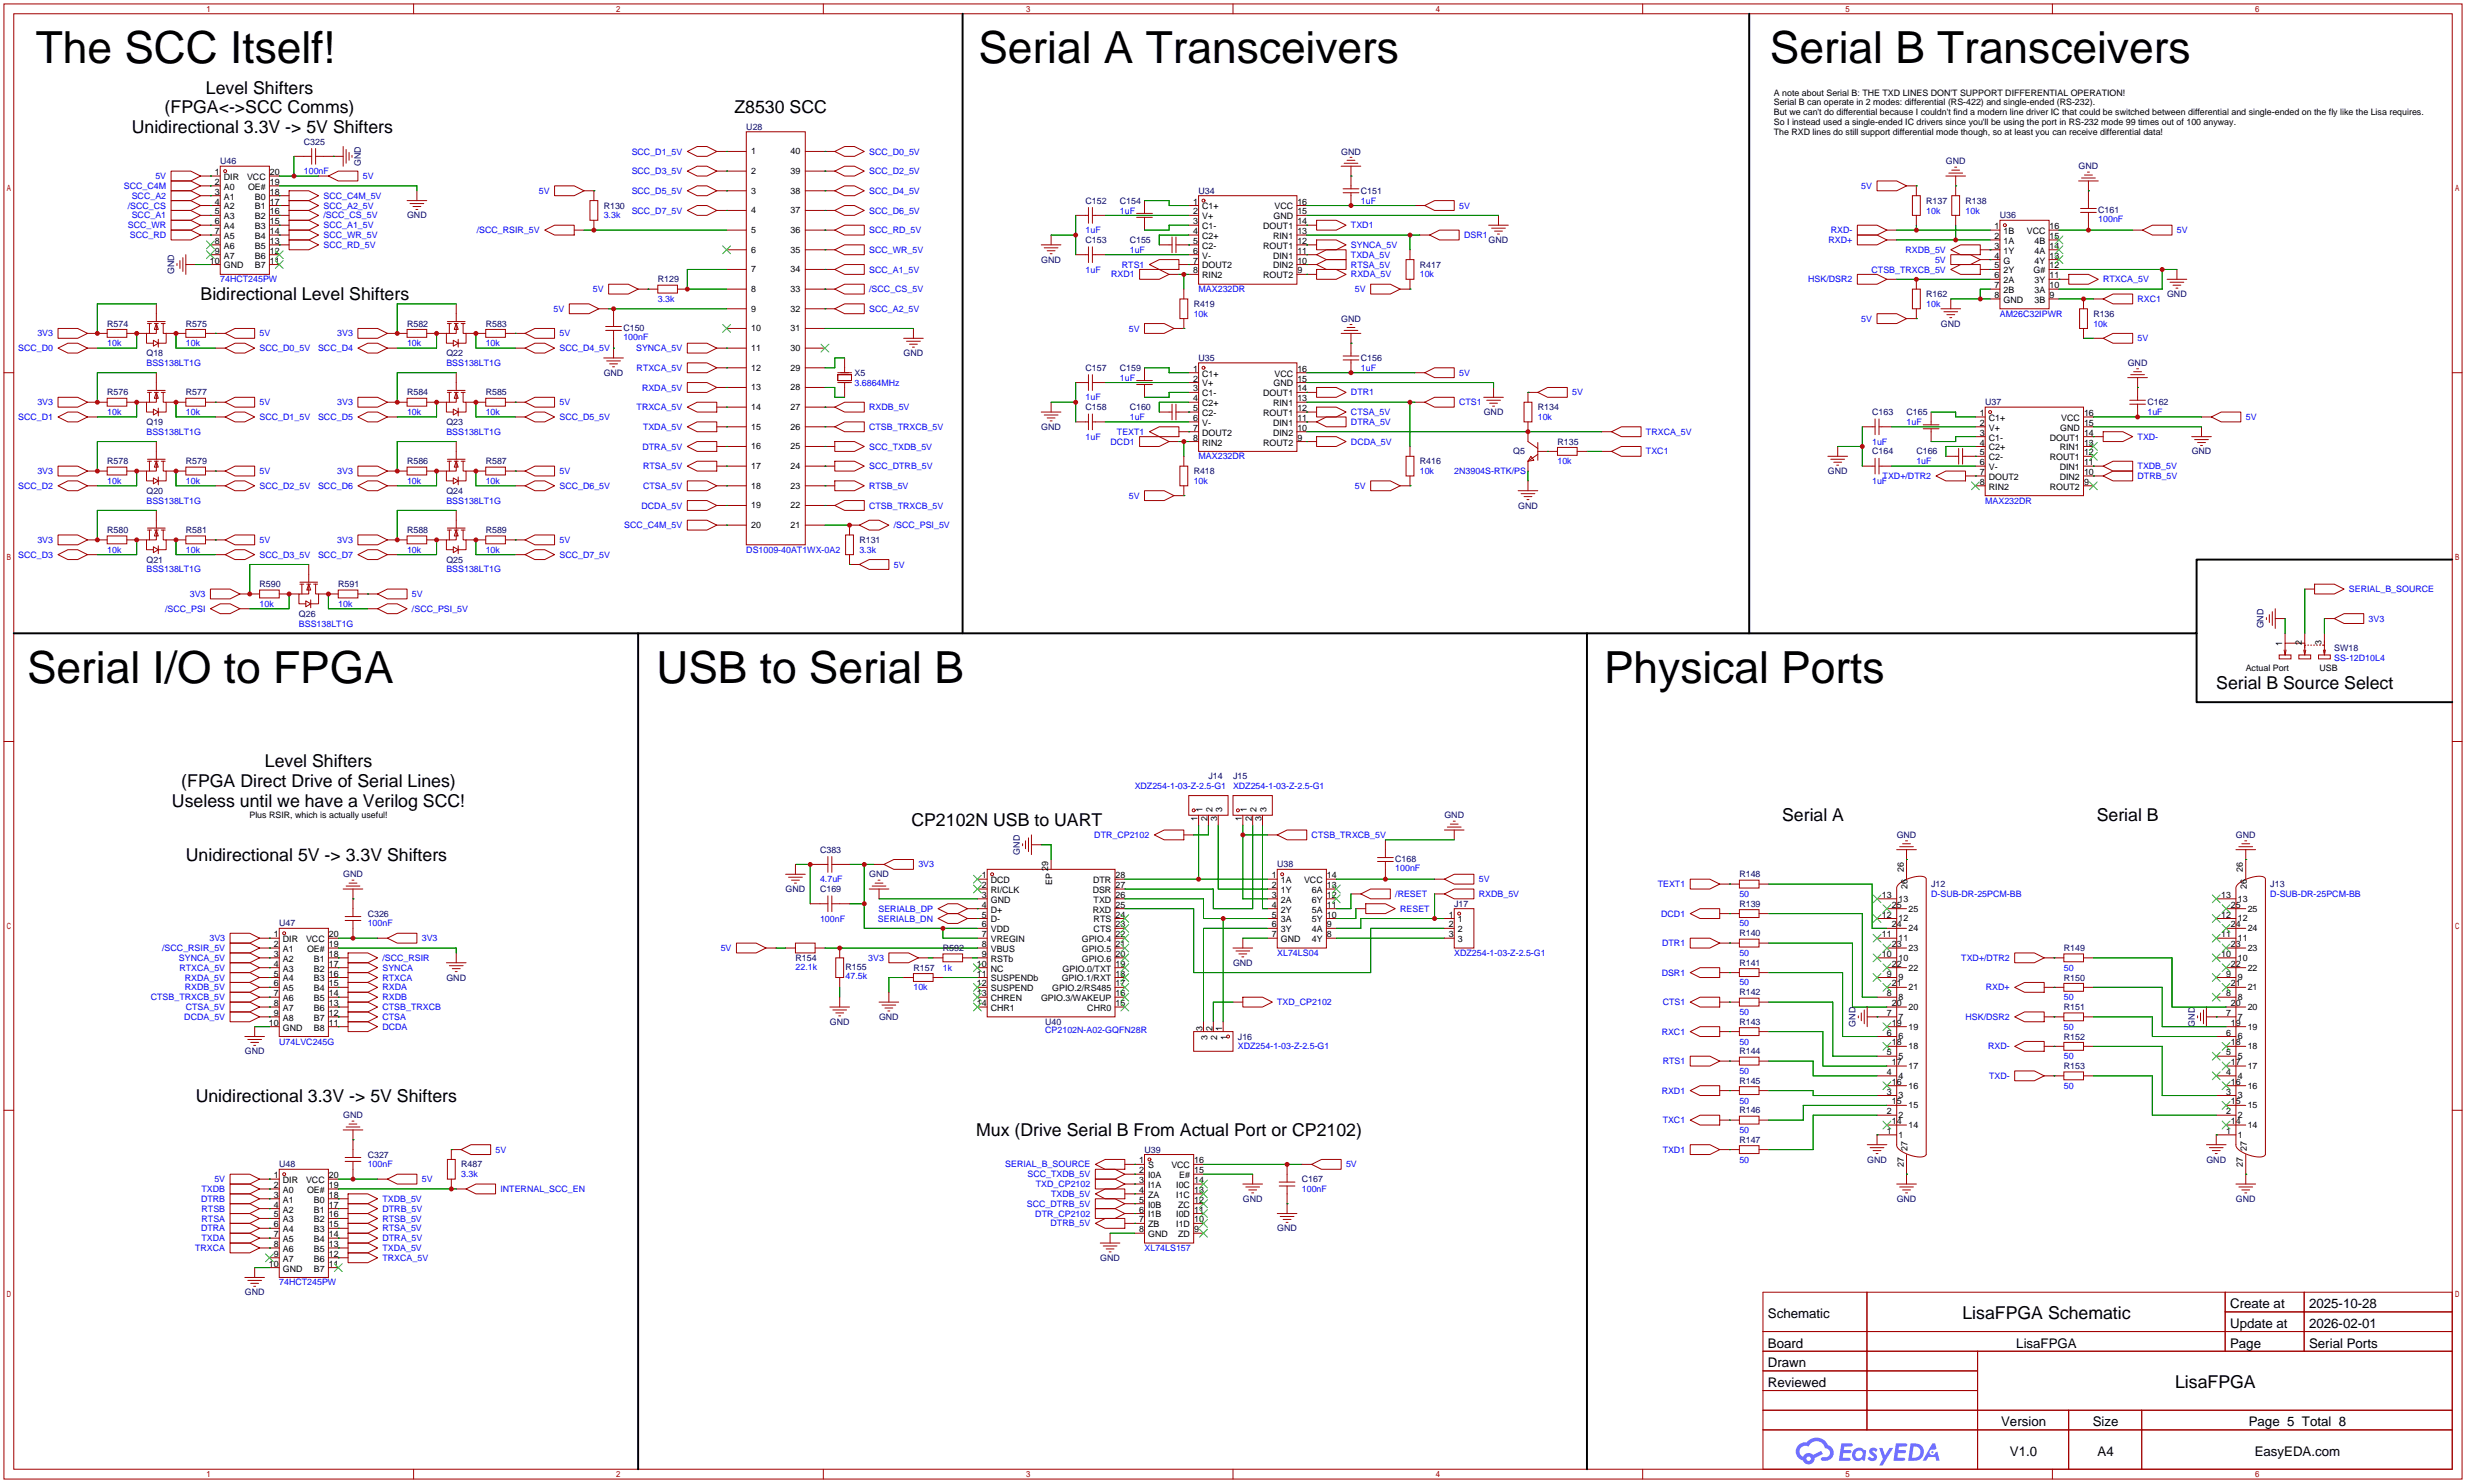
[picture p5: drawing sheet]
<svg xmlns="http://www.w3.org/2000/svg" width="637mm" height="383mm" viewBox="0 0 637 383" stroke-linecap="round" stroke-linejoin="round" font-family="sans-serif">
<defs><g id="words">
<g font-size="11.4">
<text x="9.2" y="16.4">The SCC Itself!</text>
<text x="252.8" y="16.4">Serial A Transceivers</text>
<text x="457.2" y="16.4">Serial B Transceivers</text>
<text x="7" y="176.4">Serial I/O to FPGA</text>
<text x="169.6" y="176.4">USB to Serial B</text>
<text x="414.4" y="176.4">Physical Ports</text>
</g>
<g font-size="4.6">
<text x="42.5" y="29.3">(FPGA&lt;-&gt;SCC Comms)</text>
<text x="53.2" y="24.2">Level Shifters</text>
<text x="189.7" y="29.3">Z8530 SCC</text>
<text x="34" y="34.3">Unidirectional 3.3V -&gt; 5V Shifters</text>
<text x="51.8" y="77.5">Bidirectional Level Shifters</text>
<text x="572.5" y="177.9">Serial B Source Select</text>
<text x="46.8" y="203.3">(FPGA Direct Drive of Serial Lines)</text>
<text x="68.4" y="198.2">Level Shifters</text>
<text x="44.4" y="208.3">Useless until we have a Verilog SCC!</text>
<text x="235.4" y="213.4">CP2102N USB to UART</text>
<text x="460.4" y="212.1">Serial A</text>
<text x="541.6" y="212.1">Serial B</text>
<text x="48" y="222.3">Unidirectional 5V -&gt; 3.3V Shifters</text>
<text x="50.5" y="284.5">Unidirectional 3.3V -&gt; 5V Shifters</text>
<text x="252.2" y="293.4">Mux (Drive Serial B From Actual Port or CP2102)</text>
<text x="506.9" y="340.8">LisaFPGA Schematic</text>
<text x="561.9" y="358.6">LisaFPGA</text>
</g>
<g font-size="3.4">
<text x="456.7" y="340.5">Schematic</text>
<text x="576.1" y="337.9">Create at</text>
<text x="596.5" y="337.9">2025-10-28</text>
<text x="576.1" y="343">Update at</text>
<text x="596.5" y="343">2026-02-01</text>
<text x="456.7" y="348.1">Board</text>
<text x="456.7" y="353.2">Drawn</text>
<text x="520.9" y="348.1">LisaFPGA</text>
<text x="576.1" y="348.1">Page</text>
<text x="596.5" y="348.1">Serial Ports</text>
<text x="456.7" y="358.2">Reviewed</text>
<text x="516.9" y="368.4">Version</text>
<text x="540.6" y="368.4">Size</text>
<text x="580.9" y="368.4">Page 5 Total 8</text>
<text x="519.2" y="376">V1.0</text>
<text x="541.9" y="376">A4</text>
<text x="582.4" y="376">EasyEDA.com</text>
</g>
<g font-size="2.3">
<text x="458.2" y="24.7">A note about Serial B: THE TXD LINES DON'T SUPPORT DIFFERENTIAL OPERATION!</text>
<text x="458.2" y="27.2">Serial B can operate in 2 modes: differential (RS-422) and single-ended (RS-232).</text>
<text x="458.2" y="29.7">But we can't do differential because I couldn't find a modern line driver IC that could be switched between differential and single-ended on the fly like the Lisa requires.</text>
<text x="458.2" y="32.3">So I instead used a single-ended IC drivers since you'll be using the port in RS-232 mode 99 times out of 100 anyway.</text>
<text x="458.2" y="34.8">The RXD lines do still support differential mode though, so at least you can receive differential data!</text>
<text x="194.1" y="39.9">1</text>
<text x="204.2" y="39.9">40</text>
<text x="55.5" y="45.2">1</text>
<text x="55.5" y="47.8">2</text>
<text x="57.8" y="46.5">DIR</text>
<text x="63.8" y="46.5">VCC</text>
<text x="69.7" y="47.8">19</text>
<text x="69.7" y="45.2">20</text>
<text x="194.1" y="45">2</text>
<text x="204.2" y="45">39</text>
<text x="55.5" y="50.3">3</text>
<text x="55.5" y="52.8">4</text>
<text x="57.8" y="49">A0</text>
<text x="57.8" y="51.6">A1</text>
<text x="64.1" y="49">OE#</text>
<text x="65.9" y="51.6">B0</text>
<text x="69.7" y="52.8">17</text>
<text x="69.7" y="50.3">18</text>
<text x="194.1" y="50">3</text>
<text x="204.2" y="50">38</text>
<text x="308.2" y="52.8">1</text>
<text x="335.2" y="52.8">16</text>
<text x="55.5" y="55.4">5</text>
<text x="55.5" y="57.9">6</text>
<text x="57.8" y="54.1">A2</text>
<text x="57.8" y="56.6">A3</text>
<text x="57.8" y="59.2">A4</text>
<text x="65.9" y="59.2">B3</text>
<text x="65.9" y="56.6">B2</text>
<text x="65.9" y="54.1">B1</text>
<text x="69.7" y="57.9">15</text>
<text x="69.7" y="55.4">16</text>
<text x="194.1" y="55.1">4</text>
<text x="204.2" y="55.1">37</text>
<text x="308.2" y="55.4">2</text>
<text x="308.2" y="57.9">3</text>
<text x="310.6" y="54.1">C1+</text>
<text x="310.6" y="56.6">V+</text>
<text x="310.6" y="59.2">C1-</text>
<text x="326.3" y="59.2">DOUT1</text>
<text x="329" y="56.6">GND</text>
<text x="329.3" y="54.1">VCC</text>
<text x="335.2" y="57.9">14</text>
<text x="335.2" y="55.4">15</text>
<text x="515.2" y="59.2">1</text>
<text x="529.5" y="59.2">16</text>
<text x="55.5" y="60.5">7</text>
<text x="55.5" y="63">8</text>
<text x="55.5" y="65.5">9</text>
<text x="57.8" y="61.7">A5</text>
<text x="57.8" y="64.3">A6</text>
<text x="65.9" y="64.3">B5</text>
<text x="65.9" y="61.7">B4</text>
<text x="69.7" y="65.5">12</text>
<text x="69.7" y="63">13</text>
<text x="69.7" y="60.5">14</text>
<text x="194.1" y="60.2">5</text>
<text x="194.1" y="65.3">6</text>
<text x="204.2" y="65.3">35</text>
<text x="204.2" y="60.2">36</text>
<text x="308.2" y="60.5">4</text>
<text x="308.2" y="63">5</text>
<text x="308.2" y="65.5">6</text>
<text x="310.6" y="61.7">C2+</text>
<text x="310.6" y="64.3">C2-</text>
<text x="326.3" y="64.3">ROUT1</text>
<text x="328.9" y="61.7">RIN1</text>
<text x="335.2" y="65.5">11</text>
<text x="335.2" y="63">12</text>
<text x="335.2" y="60.5">13</text>
<text x="515.2" y="61.7">2</text>
<text x="515.2" y="64.3">3</text>
<text x="517.6" y="60.5">1B</text>
<text x="517.6" y="63">1A</text>
<text x="517.6" y="65.5">1Y</text>
<text x="523.6" y="60.5">VCC</text>
<text x="525.6" y="65.5">4A</text>
<text x="525.6" y="63">4B</text>
<text x="529.5" y="64.3">14</text>
<text x="529.5" y="61.7">15</text>
<text x="54.2" y="68.1">10</text>
<text x="57.8" y="66.8">A7</text>
<text x="57.8" y="69.3">GND</text>
<text x="65.9" y="69.3">B7</text>
<text x="65.9" y="66.8">B6</text>
<text x="69.7" y="68.1">11</text>
<text x="194.1" y="70.4">7</text>
<text x="204.2" y="70.4">34</text>
<text x="308.2" y="68.1">7</text>
<text x="308.2" y="70.6">8</text>
<text x="310.6" y="66.8">V-</text>
<text x="310.6" y="69.3">DOUT2</text>
<text x="310.6" y="71.9">RIN2</text>
<text x="326.3" y="71.9">ROUT2</text>
<text x="328.9" y="69.3">DIN2</text>
<text x="328.9" y="66.8">DIN1</text>
<text x="335.2" y="70.6">9</text>
<text x="335.2" y="68.1">10</text>
<text x="515.2" y="66.8">4</text>
<text x="515.2" y="69.3">5</text>
<text x="515.2" y="71.9">6</text>
<text x="517.6" y="68.1">G</text>
<text x="517.6" y="70.6">2Y</text>
<text x="525.3" y="70.6">G#</text>
<text x="525.6" y="68.1">4Y</text>
<text x="529.5" y="71.9">11</text>
<text x="529.5" y="69.3">12</text>
<text x="529.5" y="66.8">13</text>
<text x="194.1" y="75.4">8</text>
<text x="204.2" y="75.4">33</text>
<text x="515.2" y="74.4">7</text>
<text x="515.2" y="77">8</text>
<text x="517.6" y="73.2">2A</text>
<text x="517.6" y="75.7">2B</text>
<text x="525.6" y="75.7">3A</text>
<text x="525.6" y="73.2">3Y</text>
<text x="529.5" y="77">9</text>
<text x="529.5" y="74.4">10</text>
<text x="194.1" y="80.5">9</text>
<text x="204.2" y="80.5">32</text>
<text x="517.6" y="78.2">GND</text>
<text x="525.6" y="78.2">3B</text>
<text x="194.1" y="85.6">10</text>
<text x="204.2" y="85.6">31</text>
<text x="194.1" y="90.7">11</text>
<text x="194.1" y="95.8">12</text>
<text x="204.2" y="95.8">29</text>
<text x="204.2" y="90.7">30</text>
<text x="194.1" y="100.8">13</text>
<text x="204.2" y="100.8">28</text>
<text x="308.2" y="96">1</text>
<text x="308.2" y="98.6">2</text>
<text x="308.2" y="101.1">3</text>
<text x="310.6" y="97.3">C1+</text>
<text x="310.6" y="99.8">V+</text>
<text x="329" y="99.8">GND</text>
<text x="329.3" y="97.3">VCC</text>
<text x="335.2" y="101.1">14</text>
<text x="335.2" y="98.6">15</text>
<text x="335.2" y="96">16</text>
<text x="194.1" y="105.9">14</text>
<text x="204.2" y="105.9">27</text>
<text x="308.2" y="103.6">4</text>
<text x="308.2" y="106.2">5</text>
<text x="310.6" y="102.4">C1-</text>
<text x="310.6" y="104.9">C2+</text>
<text x="310.6" y="107.4">C2-</text>
<text x="326.3" y="107.4">ROUT1</text>
<text x="326.3" y="102.4">DOUT1</text>
<text x="328.9" y="104.9">RIN1</text>
<text x="335.2" y="106.2">12</text>
<text x="335.2" y="103.6">13</text>
<text x="511.4" y="107.4">1</text>
<text x="538.4" y="107.4">16</text>
<text x="194.1" y="111">15</text>
<text x="204.2" y="111">26</text>
<text x="308.2" y="108.7">6</text>
<text x="308.2" y="111.3">7</text>
<text x="308.2" y="113.8">8</text>
<text x="310.6" y="110">V-</text>
<text x="310.6" y="112.5">DOUT2</text>
<text x="328.9" y="112.5">DIN2</text>
<text x="328.9" y="110">DIN1</text>
<text x="335.2" y="113.8">9</text>
<text x="335.2" y="111.3">10</text>
<text x="335.2" y="108.7">11</text>
<text x="511.4" y="110">2</text>
<text x="511.4" y="112.5">3</text>
<text x="513.8" y="108.7">C1+</text>
<text x="513.8" y="111.3">V+</text>
<text x="513.8" y="113.8">C1-</text>
<text x="529.5" y="113.8">DOUT1</text>
<text x="532.2" y="111.3">GND</text>
<text x="532.5" y="108.7">VCC</text>
<text x="538.4" y="112.5">14</text>
<text x="538.4" y="110">15</text>
<text x="194.1" y="116.1">16</text>
<text x="204.2" y="116.1">25</text>
<text x="310.6" y="115.1">RIN2</text>
<text x="326.3" y="115.1">ROUT2</text>
<text x="511.4" y="115.1">4</text>
<text x="511.4" y="117.6">5</text>
<text x="513.8" y="116.3">C2+</text>
<text x="513.8" y="118.9">C2-</text>
<text x="529.5" y="118.9">ROUT1</text>
<text x="532.1" y="116.3">RIN1</text>
<text x="538.4" y="117.6">12</text>
<text x="538.4" y="115.1">13</text>
<text x="194.1" y="121.2">17</text>
<text x="204.2" y="121.2">24</text>
<text x="511.4" y="120.1">6</text>
<text x="511.4" y="122.7">7</text>
<text x="511.4" y="125.2">8</text>
<text x="513.8" y="121.4">V-</text>
<text x="513.8" y="124">DOUT2</text>
<text x="532.1" y="124">DIN2</text>
<text x="532.1" y="121.4">DIN1</text>
<text x="538.4" y="125.2">9</text>
<text x="538.4" y="122.7">10</text>
<text x="538.4" y="120.1">11</text>
<text x="194.1" y="126.2">18</text>
<text x="194.1" y="131.3">19</text>
<text x="204.2" y="131.3">22</text>
<text x="204.2" y="126.2">23</text>
<text x="513.8" y="126.5">RIN2</text>
<text x="529.5" y="126.5">ROUT2</text>
<text x="194.1" y="136.4">20</text>
<text x="204.2" y="136.4">21</text>
<text x="589.6" y="166.9" transform="rotate(-90 589.6 166.9)">1</text>
<text x="594.6" y="166.6" transform="rotate(-90 594.6 166.6)">2</text>
<text x="599.7" y="166.6" transform="rotate(-90 599.7 166.6)">3</text>
<text x="580.1" y="173.3">Actual Port</text>
<text x="599.2" y="173.3">USB</text>
<text x="310.6" y="209.6" transform="rotate(-90 310.6 209.6)">1</text>
<text x="313.2" y="209.6" transform="rotate(-90 313.2 209.6)">2</text>
<text x="315.7" y="209.6" transform="rotate(-90 315.7 209.6)">3</text>
<text x="322.1" y="209.6" transform="rotate(-90 322.1 209.6)">1</text>
<text x="324.6" y="209.6" transform="rotate(-90 324.6 209.6)">2</text>
<text x="327.2" y="209.6" transform="rotate(-90 327.2 209.6)">3</text>
<text x="64.4" y="211.4">Plus RSIR, which is actually useful!</text>
<text x="309.4" y="212" transform="rotate(-90 309.4 212)">1</text>
<text x="311.9" y="212" transform="rotate(-90 311.9 212)">2</text>
<text x="314.5" y="212" transform="rotate(-90 314.5 212)">3</text>
<text x="320.8" y="212" transform="rotate(-90 320.8 212)">1</text>
<text x="323.3" y="212" transform="rotate(-90 323.3 212)">2</text>
<text x="325.9" y="212" transform="rotate(-90 325.9 212)">3</text>
<text x="253.6" y="226.8">1</text>
<text x="270.8" y="225" transform="rotate(-90 270.8 225)">29</text>
<text x="288.2" y="226.8">28</text>
<text x="328.5" y="226.8">1</text>
<text x="342.8" y="226.8">14</text>
<text x="491.8" y="225.3" transform="rotate(-90 491.8 225.3)">26</text>
<text x="579.4" y="225.3" transform="rotate(-90 579.4 225.3)">26</text>
<text x="253.6" y="229.4">2</text>
<text x="253.6" y="231.9">3</text>
<text x="256" y="228.1">DCD</text>
<text x="256" y="230.6">RI/CLK</text>
<text x="256" y="233.2">GND</text>
<text x="271.8" y="228.6" transform="rotate(-90 271.8 228.6)">EP</text>
<text x="282.3" y="230.6">DSR</text>
<text x="282.4" y="228.1">DTR</text>
<text x="282.5" y="233.2">TXD</text>
<text x="288.2" y="231.9">26</text>
<text x="288.2" y="229.4">27</text>
<text x="328.5" y="229.4">2</text>
<text x="328.5" y="231.9">3</text>
<text x="330.9" y="228.1">1A</text>
<text x="330.9" y="230.6">1Y</text>
<text x="330.9" y="233.2">2A</text>
<text x="336.9" y="228.1">VCC</text>
<text x="338.9" y="233.2">6Y</text>
<text x="338.9" y="230.6">6A</text>
<text x="342.8" y="231.9">12</text>
<text x="342.8" y="229.4">13</text>
<text x="486.2" y="231.9">13</text>
<text x="490.5" y="232.9">13</text>
<text x="492.8" y="229.6" transform="rotate(-90 492.8 229.6)">26</text>
<text x="573.8" y="231.9">13</text>
<text x="578.1" y="232.9">13</text>
<text x="580.4" y="229.6" transform="rotate(-90 580.4 229.6)">26</text>
<text x="253.6" y="234.4">4</text>
<text x="253.6" y="237">5</text>
<text x="253.6" y="239.5">6</text>
<text x="256" y="235.7">D+</text>
<text x="256" y="238.3">D-</text>
<text x="282.3" y="235.7">RXD</text>
<text x="282.5" y="238.3">RTS</text>
<text x="288.2" y="239.5">23</text>
<text x="288.2" y="237">24</text>
<text x="288.2" y="234.4">25</text>
<text x="328.5" y="234.4">4</text>
<text x="328.5" y="237">5</text>
<text x="328.5" y="239.5">6</text>
<text x="330.9" y="235.7">2Y</text>
<text x="330.9" y="238.3">3A</text>
<text x="338.9" y="238.3">5Y</text>
<text x="338.9" y="235.7">5A</text>
<text x="342.8" y="239.5">9</text>
<text x="342.8" y="237">10</text>
<text x="342.8" y="234.4">11</text>
<text x="374.3" y="237">1</text>
<text x="374.3" y="239.5">2</text>
<text x="376.6" y="238.3">1</text>
<text x="486.2" y="237">12</text>
<text x="488.7" y="239.5">24</text>
<text x="488.7" y="234.4">25</text>
<text x="490.5" y="238">12</text>
<text x="493" y="235.5">25</text>
<text x="573.8" y="237">12</text>
<text x="576.3" y="239.5">24</text>
<text x="576.3" y="234.4">25</text>
<text x="578.1" y="238">12</text>
<text x="580.6" y="235.5">25</text>
<text x="70.7" y="242.1">1</text>
<text x="70.7" y="244.6">2</text>
<text x="73.1" y="243.3">DIR</text>
<text x="73.1" y="245.9">A1</text>
<text x="79.1" y="243.3">VCC</text>
<text x="79.3" y="245.9">OE#</text>
<text x="85" y="244.6">19</text>
<text x="85" y="242.1">20</text>
<text x="253.6" y="242.1">7</text>
<text x="253.6" y="244.6">8</text>
<text x="256" y="240.8">VDD</text>
<text x="256" y="243.3">VREGIN</text>
<text x="256" y="245.9">VBUS</text>
<text x="279.5" y="245.9">GPIO.5</text>
<text x="279.5" y="243.3">GPIO.4</text>
<text x="282.5" y="240.8">CTS</text>
<text x="288.2" y="244.6">21</text>
<text x="288.2" y="242.1">22</text>
<text x="328.5" y="242.1">7</text>
<text x="330.9" y="240.8">3Y</text>
<text x="330.9" y="243.3">GND</text>
<text x="338.9" y="243.3">4Y</text>
<text x="338.9" y="240.8">4A</text>
<text x="342.8" y="242.1">8</text>
<text x="374.3" y="242.1">3</text>
<text x="376.6" y="240.8">2</text>
<text x="376.6" y="243.3">3</text>
<text x="486.2" y="242.1">11</text>
<text x="488.7" y="244.6">23</text>
<text x="490.5" y="243.1">11</text>
<text x="493" y="245.6">23</text>
<text x="493" y="240.5">24</text>
<text x="573.8" y="242.1">11</text>
<text x="576.3" y="244.6">23</text>
<text x="578.1" y="243.1">11</text>
<text x="580.6" y="245.6">23</text>
<text x="580.6" y="240.5">24</text>
<text x="70.7" y="247.1">3</text>
<text x="70.7" y="249.7">4</text>
<text x="73.1" y="248.4">A2</text>
<text x="73.1" y="251">A3</text>
<text x="81.1" y="251">B2</text>
<text x="81.1" y="248.4">B1</text>
<text x="85" y="249.7">17</text>
<text x="85" y="247.1">18</text>
<text x="252.3" y="249.7">10</text>
<text x="253.6" y="247.1">9</text>
<text x="256" y="248.4">RSTb</text>
<text x="256" y="251">NC</text>
<text x="274.5" y="251">GPIO.0/TXT</text>
<text x="279.5" y="248.4">GPIO.6</text>
<text x="288.2" y="249.7">19</text>
<text x="288.2" y="247.1">20</text>
<text x="486.2" y="247.1">10</text>
<text x="488.7" y="249.7">22</text>
<text x="490.5" y="248.2">10</text>
<text x="493" y="250.7">22</text>
<text x="573.8" y="247.1">10</text>
<text x="576.3" y="249.7">22</text>
<text x="578.1" y="248.2">10</text>
<text x="580.6" y="250.7">22</text>
<text x="70.7" y="252.2">5</text>
<text x="70.7" y="254.8">6</text>
<text x="70.7" y="257.3">7</text>
<text x="73.1" y="253.5">A4</text>
<text x="73.1" y="256">A5</text>
<text x="81.1" y="256">B4</text>
<text x="81.1" y="253.5">B3</text>
<text x="85" y="257.3">14</text>
<text x="85" y="254.8">15</text>
<text x="85" y="252.2">16</text>
<text x="252.3" y="252.2">11</text>
<text x="252.3" y="254.8">12</text>
<text x="252.3" y="257.3">13</text>
<text x="256" y="253.5">SUSPENDb</text>
<text x="256" y="256">SUSPEND</text>
<text x="271.8" y="256">GPIO.2/RS485</text>
<text x="274.3" y="253.5">GPIO.1/RXT</text>
<text x="288.2" y="257.3">16</text>
<text x="288.2" y="254.8">17</text>
<text x="288.2" y="252.2">18</text>
<text x="487.4" y="257.3">8</text>
<text x="487.4" y="252.2">9</text>
<text x="488.7" y="254.8">21</text>
<text x="490.5" y="253.2">9</text>
<text x="493" y="255.8">21</text>
<text x="575.1" y="257.3">8</text>
<text x="575.1" y="252.2">9</text>
<text x="576.3" y="254.8">21</text>
<text x="578.1" y="253.2">9</text>
<text x="580.6" y="255.8">21</text>
<text x="70.7" y="259.8">8</text>
<text x="70.7" y="262.4">9</text>
<text x="73.1" y="258.6">A6</text>
<text x="73.1" y="261.1">A7</text>
<text x="73.1" y="263.7">A8</text>
<text x="81.1" y="263.7">B7</text>
<text x="81.1" y="261.1">B6</text>
<text x="81.1" y="258.6">B5</text>
<text x="85" y="262.4">12</text>
<text x="85" y="259.8">13</text>
<text x="252.3" y="259.8">14</text>
<text x="256" y="258.6">CHREN</text>
<text x="256" y="261.1">CHR1</text>
<text x="268.9" y="258.6">GPIO.3/WAKEUP</text>
<text x="280.9" y="261.1">CHR0</text>
<text x="288.2" y="259.8">15</text>
<text x="487.4" y="262.4">7</text>
<text x="488.7" y="259.8">20</text>
<text x="490.5" y="263.4">7</text>
<text x="490.5" y="258.3">8</text>
<text x="493" y="260.9">20</text>
<text x="575.1" y="262.4">7</text>
<text x="576.3" y="259.8">20</text>
<text x="578.1" y="263.4">7</text>
<text x="578.1" y="258.3">8</text>
<text x="580.6" y="260.9">20</text>
<text x="69.5" y="264.9">10</text>
<text x="73.1" y="266.2">GND</text>
<text x="81.1" y="266.2">B8</text>
<text x="85" y="264.9">11</text>
<text x="310.6" y="266.3" transform="rotate(-90 310.6 266.3)">3</text>
<text x="311.9" y="268.7" transform="rotate(-90 311.9 268.7)">3</text>
<text x="313.2" y="266.3" transform="rotate(-90 313.2 266.3)">2</text>
<text x="314.5" y="268.7" transform="rotate(-90 314.5 268.7)">2</text>
<text x="315.7" y="266.3" transform="rotate(-90 315.7 266.3)">1</text>
<text x="317" y="268.7" transform="rotate(-90 317 268.7)">1</text>
<text x="487.4" y="267.5">6</text>
<text x="488.7" y="264.9">19</text>
<text x="490.5" y="268.5">6</text>
<text x="493" y="265.9">19</text>
<text x="575.1" y="267.5">6</text>
<text x="576.3" y="264.9">19</text>
<text x="578.1" y="268.5">6</text>
<text x="580.6" y="265.9">19</text>
<text x="487.4" y="272.5">5</text>
<text x="488.7" y="275.1">17</text>
<text x="488.7" y="270">18</text>
<text x="490.5" y="273.6">5</text>
<text x="493" y="271">18</text>
<text x="575.1" y="272.5">5</text>
<text x="576.3" y="275.1">17</text>
<text x="576.3" y="270">18</text>
<text x="578.1" y="273.6">5</text>
<text x="580.6" y="271">18</text>
<text x="487.4" y="277.6">4</text>
<text x="488.7" y="280.2">16</text>
<text x="490.5" y="278.6">4</text>
<text x="493" y="281.2">16</text>
<text x="493" y="276.1">17</text>
<text x="575.1" y="277.6">4</text>
<text x="576.3" y="280.2">16</text>
<text x="578.1" y="278.6">4</text>
<text x="580.6" y="281.2">16</text>
<text x="580.6" y="276.1">17</text>
<text x="487.4" y="287.8">2</text>
<text x="487.4" y="282.7">3</text>
<text x="488.7" y="285.2">15</text>
<text x="490.5" y="283.7">3</text>
<text x="493" y="286.3">15</text>
<text x="575.1" y="287.8">2</text>
<text x="575.1" y="282.7">3</text>
<text x="576.3" y="285.2">15</text>
<text x="578.1" y="283.7">3</text>
<text x="580.6" y="286.3">15</text>
<text x="487.4" y="292.9">1</text>
<text x="488.7" y="290.3">14</text>
<text x="490.5" y="293.9">1</text>
<text x="490.5" y="288.8">2</text>
<text x="493" y="291.3">14</text>
<text x="575.1" y="292.9">1</text>
<text x="576.3" y="290.3">14</text>
<text x="578.1" y="293.9">1</text>
<text x="578.1" y="288.8">2</text>
<text x="580.6" y="291.3">14</text>
<text x="492.8" y="297.2" transform="rotate(-90 492.8 297.2)">27</text>
<text x="580.4" y="297.2" transform="rotate(-90 580.4 297.2)">27</text>
<text x="70.7" y="304.3">1</text>
<text x="73.1" y="305.6">DIR</text>
<text x="79.1" y="305.6">VCC</text>
<text x="85" y="304.3">20</text>
<text x="294.3" y="300.5">1</text>
<text x="294.3" y="303">2</text>
<text x="294.3" y="305.6">3</text>
<text x="296.6" y="301.8">S</text>
<text x="296.6" y="304.3">I0A</text>
<text x="302.6" y="301.8">VCC</text>
<text x="304.6" y="304.3">E#</text>
<text x="308.5" y="305.6">14</text>
<text x="308.5" y="303">15</text>
<text x="308.5" y="300.5">16</text>
<text x="491.8" y="301.5" transform="rotate(-90 491.8 301.5)">27</text>
<text x="579.4" y="301.5" transform="rotate(-90 579.4 301.5)">27</text>
<text x="70.7" y="306.8">2</text>
<text x="70.7" y="309.4">3</text>
<text x="70.7" y="311.9">4</text>
<text x="73.1" y="308.1">A0</text>
<text x="73.1" y="310.6">A1</text>
<text x="79.3" y="308.1">OE#</text>
<text x="81.1" y="310.6">B0</text>
<text x="85" y="311.9">17</text>
<text x="85" y="309.4">18</text>
<text x="85" y="306.8">19</text>
<text x="294.3" y="308.1">4</text>
<text x="294.3" y="310.6">5</text>
<text x="296.6" y="306.8">I1A</text>
<text x="296.6" y="309.4">ZA</text>
<text x="296.6" y="311.9">I0B</text>
<text x="303.9" y="309.4">I1C</text>
<text x="303.9" y="306.8">I0C</text>
<text x="304.4" y="311.9">ZC</text>
<text x="308.5" y="310.6">12</text>
<text x="308.5" y="308.1">13</text>
<text x="70.7" y="314.5">5</text>
<text x="70.7" y="317">6</text>
<text x="73.1" y="313.2">A2</text>
<text x="73.1" y="315.7">A3</text>
<text x="81.1" y="315.7">B2</text>
<text x="81.1" y="313.2">B1</text>
<text x="85" y="317">15</text>
<text x="85" y="314.5">16</text>
<text x="294.3" y="313.2">6</text>
<text x="294.3" y="315.7">7</text>
<text x="296.6" y="314.5">I1B</text>
<text x="296.6" y="317">ZB</text>
<text x="303.9" y="317">I1D</text>
<text x="303.9" y="314.5">I0D</text>
<text x="308.5" y="315.7">10</text>
<text x="308.5" y="313.2">11</text>
<text x="70.7" y="319.5">7</text>
<text x="70.7" y="322.1">8</text>
<text x="73.1" y="318.3">A4</text>
<text x="73.1" y="320.8">A5</text>
<text x="73.1" y="323.3">A6</text>
<text x="81.1" y="323.3">B5</text>
<text x="81.1" y="320.8">B4</text>
<text x="81.1" y="318.3">B3</text>
<text x="85" y="322.1">13</text>
<text x="85" y="319.5">14</text>
<text x="294.3" y="318.3">8</text>
<text x="296.6" y="319.5">GND</text>
<text x="304.4" y="319.5">ZD</text>
<text x="308.5" y="318.3">9</text>
<text x="69.5" y="327.2">10</text>
<text x="70.7" y="324.6">9</text>
<text x="73.1" y="325.9">A7</text>
<text x="73.1" y="328.4">GND</text>
<text x="81.1" y="328.4">B7</text>
<text x="81.1" y="325.9">B6</text>
<text x="85" y="327.2">11</text>
<text x="85" y="324.6">12</text>
</g>
<g font-size="2.3" fill="#000080">
<text x="192.8" y="33.6">U28</text>
<text x="78.5" y="37.4">C325</text>
<text x="346.5" y="39.9">GND</text>
<text x="56.9" y="42.4">U46</text>
<text x="93.2" y="42.9" transform="rotate(-90 93.2 42.9)">GND</text>
<text x="502.7" y="42.4">GND</text>
<text x="537" y="43.7">GND</text>
<text x="156" y="53.9">R130</text>
<text x="280.4" y="52.6">C152</text>
<text x="289.3" y="52.6">C154</text>
<text x="309.6" y="50.1">U34</text>
<text x="351.5" y="50.1">C151</text>
<text x="497.6" y="52.6">R137</text>
<text x="507.7" y="52.6">R138</text>
<text x="105.2" y="56.4">GND</text>
<text x="516.6" y="56.4">U36</text>
<text x="542" y="55">C161</text>
<text x="280.4" y="62.8">C153</text>
<text x="291.8" y="62.8">C155</text>
<text x="384.6" y="62.8">GND</text>
<text x="45" y="70.9" transform="rotate(-90 45 70.9)">GND</text>
<text x="269" y="67.8">GND</text>
<text x="366.8" y="69.1">R417</text>
<text x="169.9" y="72.9">R129</text>
<text x="497.6" y="76.7">R162</text>
<text x="559.8" y="76.7">GND</text>
<text x="308.4" y="79.3">R419</text>
<text x="346.5" y="83.1">GND</text>
<text x="540.8" y="81.8">R136</text>
<text x="27.7" y="84.4">R574</text>
<text x="48" y="84.4">R575</text>
<text x="105.2" y="84.4">R582</text>
<text x="125.5" y="84.4">R583</text>
<text x="161" y="85.5">C150</text>
<text x="501.4" y="84.4">GND</text>
<text x="37.8" y="92">Q18</text>
<text x="115.3" y="92">Q22</text>
<text x="233.4" y="92">GND</text>
<text x="280.4" y="95.8">C157</text>
<text x="289.3" y="95.8">C159</text>
<text x="309.6" y="93.2">U35</text>
<text x="351.5" y="93.2">C156</text>
<text x="549.7" y="94.5">GND</text>
<text x="156" y="97.1">GND</text>
<text x="220.7" y="97.1">X5</text>
<text x="27.7" y="102.1">R576</text>
<text x="48" y="102.1">R577</text>
<text x="105.2" y="102.1">R584</text>
<text x="125.5" y="102.1">R585</text>
<text x="280.4" y="105.9">C158</text>
<text x="291.8" y="105.9">C160</text>
<text x="383.3" y="107.2">GND</text>
<text x="397.3" y="105.9">R134</text>
<text x="483.6" y="107.2">C163</text>
<text x="492.5" y="107.2">C165</text>
<text x="512.8" y="104.7">U37</text>
<text x="554.7" y="104.7">C162</text>
<text x="37.8" y="109.8">Q19</text>
<text x="115.3" y="109.8">Q23</text>
<text x="269" y="111">GND</text>
<text x="27.7" y="119.9">R578</text>
<text x="48" y="119.9">R579</text>
<text x="105.2" y="119.9">R586</text>
<text x="125.5" y="119.9">R587</text>
<text x="366.8" y="119.9">R416</text>
<text x="390.9" y="117.4">Q5</text>
<text x="402.3" y="114.8">R135</text>
<text x="483.6" y="117.4">C164</text>
<text x="495" y="117.4">C166</text>
<text x="566.2" y="117.4">GND</text>
<text x="308.4" y="122.5">R418</text>
<text x="472.2" y="122.5">GND</text>
<text x="37.8" y="127.5">Q20</text>
<text x="115.3" y="127.5">Q24</text>
<text x="392.2" y="131.3">GND</text>
<text x="27.7" y="137.7">R580</text>
<text x="48" y="137.7">R581</text>
<text x="105.2" y="137.7">R588</text>
<text x="125.5" y="137.7">R589</text>
<text x="222" y="140.2">R131</text>
<text x="37.8" y="145.3">Q21</text>
<text x="115.3" y="145.3">Q25</text>
<text x="67.1" y="151.7">R590</text>
<text x="87.4" y="151.7">R591</text>
<text x="77.2" y="159.3">Q26</text>
<text x="584.7" y="162.3" transform="rotate(-90 584.7 162.3)">GND</text>
<text x="603" y="168.2">SW18</text>
<text x="312.2" y="201.2">J14</text>
<text x="318.5" y="201.2">J15</text>
<text x="373.1" y="211.4">GND</text>
<text x="211.8" y="220.2">C383</text>
<text x="263.4" y="220.7" transform="rotate(-90 263.4 220.7)">GND</text>
<text x="490" y="216.4">GND</text>
<text x="577.6" y="216.4">GND</text>
<text x="88.6" y="226.6">GND</text>
<text x="224.5" y="226.6">GND</text>
<text x="329.9" y="224.1">U38</text>
<text x="360.4" y="222.7">C168</text>
<text x="449.3" y="226.6">R148</text>
<text x="202.9" y="230.4">GND</text>
<text x="211.8" y="230.4">C169</text>
<text x="498.9" y="229.1">J12</text>
<text x="586.5" y="229.1">J13</text>
<text x="72.1" y="239.3">U47</text>
<text x="95" y="236.8">C326</text>
<text x="375.7" y="234.2">J17</text>
<text x="449.3" y="234.2">R139</text>
<text x="243.6" y="245.6">R592</text>
<text x="449.3" y="241.8">R140</text>
<text x="533.1" y="245.6">R149</text>
<text x="205.5" y="248.3">R154</text>
<text x="218.4" y="250.6">R155</text>
<text x="236" y="250.7">R157</text>
<text x="318.5" y="249.5">GND</text>
<text x="449.3" y="249.5">R141</text>
<text x="115.3" y="253.3">GND</text>
<text x="449.3" y="257.1">R142</text>
<text x="533.1" y="253.3">R150</text>
<text x="227.1" y="263.4">GND</text>
<text x="533.1" y="260.9">R151</text>
<text x="214.4" y="264.7">GND</text>
<text x="270" y="264.6">U40</text>
<text x="319.8" y="268.5">J16</text>
<text x="449.3" y="264.7">R143</text>
<text x="479.3" y="265.2" transform="rotate(-90 479.3 265.2)">GND</text>
<text x="533.1" y="268.5">R152</text>
<text x="567" y="265.2" transform="rotate(-90 567 265.2)">GND</text>
<text x="63.2" y="272.3">GND</text>
<text x="449.3" y="272.3">R144</text>
<text x="449.3" y="279.9">R145</text>
<text x="533.1" y="276.1">R153</text>
<text x="449.3" y="287.6">R146</text>
<text x="88.6" y="288.8">GND</text>
<text x="95" y="299">C327</text>
<text x="295.7" y="297.7">U39</text>
<text x="449.3" y="295.2">R147</text>
<text x="72.1" y="301.5">U48</text>
<text x="119.1" y="301.5">R487</text>
<text x="336.3" y="305.3">C167</text>
<text x="482.3" y="300.3">GND</text>
<text x="570" y="300.3">GND</text>
<text x="321.1" y="310.4">GND</text>
<text x="490" y="310.4">GND</text>
<text x="577.6" y="310.4">GND</text>
<text x="329.9" y="318">GND</text>
<text x="284.2" y="325.7">GND</text>
<text x="63.2" y="334.5">GND</text>
</g>
<g font-size="2.3" fill="#00f">
<text x="163.2" y="39.9">SCC_D1_5V</text>
<text x="224.5" y="39.9">SCC_D0_5V</text>
<text x="40.1" y="46.3">5V</text>
<text x="78.5" y="45">100nF</text>
<text x="93.7" y="46.3">5V</text>
<text x="163.2" y="45">SCC_D3_5V</text>
<text x="224.5" y="45">SCC_D2_5V</text>
<text x="32" y="48.8">SCC_C4M</text>
<text x="33" y="53.9">/SCC_CS</text>
<text x="34" y="51.3">SCC_A2</text>
<text x="83.6" y="53.9">SCC_A2_5V</text>
<text x="83.6" y="51.3">SCC_C4M_5V</text>
<text x="139.2" y="50.1">5V</text>
<text x="163.2" y="50.1">SCC_D5_5V</text>
<text x="224.5" y="50.1">SCC_D4_5V</text>
<text x="351.5" y="52.6">1uF</text>
<text x="376.9" y="53.9">5V</text>
<text x="480.8" y="48.8">5V</text>
<text x="33" y="59">SCC_WR</text>
<text x="34" y="56.4">SCC_A1</text>
<text x="83.6" y="59">SCC_A1_5V</text>
<text x="83.6" y="56.4">/SCC_CS_5V</text>
<text x="156" y="56.4">3.3k</text>
<text x="163.2" y="55.1">SCC_D7_5V</text>
<text x="224.5" y="55.1">SCC_D6_5V</text>
<text x="289.3" y="55.1">1uF</text>
<text x="349" y="59">TXD1</text>
<text x="497.6" y="55.1">10k</text>
<text x="507.7" y="55.1">10k</text>
<text x="542" y="57.3">100nF</text>
<text x="33.5" y="61.5">SCC_RD</text>
<text x="83.6" y="64">SCC_RD_5V</text>
<text x="83.6" y="61.5">SCC_WR_5V</text>
<text x="123.2" y="60.2">/SCC_RSIR_5V</text>
<text x="224.5" y="65.3">SCC_WR_5V</text>
<text x="224.5" y="60.2">SCC_RD_5V</text>
<text x="280.4" y="60.2">1uF</text>
<text x="291.8" y="65.3">1uF</text>
<text x="349" y="64">SYNCA_5V</text>
<text x="378.2" y="61.5">DSR1</text>
<text x="472.4" y="62.8">RXD+</text>
<text x="472.9" y="60.2">RXD-</text>
<text x="492.2" y="65.3">RXDB_5V</text>
<text x="562.4" y="60.2">5V</text>
<text x="224.5" y="70.4">SCC_A1_5V</text>
<text x="280.4" y="70.4">1uF</text>
<text x="287" y="71.7">RXD1</text>
<text x="289.8" y="69.1">RTS1</text>
<text x="349" y="66.6">TXDA_5V</text>
<text x="349" y="69.1">RTSA_5V</text>
<text x="349" y="71.7">RXDA_5V</text>
<text x="366.8" y="71.7">10k</text>
<text x="483.5" y="70.4">CTSB_TRXCB_5V</text>
<text x="499.9" y="67.8">5V</text>
<text x="56.9" y="72.9">74HCT245PW</text>
<text x="153.2" y="75.5">5V</text>
<text x="224.5" y="75.5">/SCC_CS_5V</text>
<text x="309.6" y="75.5">MAX232DR</text>
<text x="350" y="75.5">5V</text>
<text x="467.1" y="72.9">HSK/DSR2</text>
<text x="543.3" y="72.9">RTXCA_5V</text>
<text x="143" y="80.5">5V</text>
<text x="169.9" y="78">3.3k</text>
<text x="224.5" y="80.5">SCC_A2_5V</text>
<text x="308.4" y="81.8">10k</text>
<text x="480.8" y="83.1">5V</text>
<text x="497.6" y="79.3">10k</text>
<text x="516.6" y="81.8">AM26C32IPWR</text>
<text x="552.2" y="78">RXC1</text>
<text x="9.6" y="86.9">3V3</text>
<text x="27.7" y="89.4">10k</text>
<text x="48" y="89.4">10k</text>
<text x="67.1" y="86.9">5V</text>
<text x="87.1" y="86.9">3V3</text>
<text x="105.2" y="89.4">10k</text>
<text x="125.5" y="89.4">10k</text>
<text x="144.5" y="86.9">5V</text>
<text x="161" y="87.8">100nF</text>
<text x="291.6" y="85.6">5V</text>
<text x="540.8" y="84.4">10k</text>
<text x="552.2" y="88.2">5V</text>
<text x="4.7" y="90.7">SCC_D0</text>
<text x="37.8" y="94.5">BSS138LT1G</text>
<text x="67.1" y="90.7">SCC_D0_5V</text>
<text x="82.2" y="90.7">SCC_D4</text>
<text x="115.3" y="94.5">BSS138LT1G</text>
<text x="144.5" y="90.7">SCC_D4_5V</text>
<text x="164.3" y="90.7">SYNCA_5V</text>
<text x="164.5" y="95.8">RTXCA_5V</text>
<text x="351.5" y="95.8">1uF</text>
<text x="165.9" y="100.9">RXDA_5V</text>
<text x="220.7" y="99.6">3.6864MHz</text>
<text x="289.3" y="98.3">1uF</text>
<text x="376.9" y="97.1">5V</text>
<text x="9.6" y="104.7">3V3</text>
<text x="27.7" y="107.2">10k</text>
<text x="48" y="107.2">10k</text>
<text x="67.1" y="104.7">5V</text>
<text x="87.1" y="104.7">3V3</text>
<text x="105.2" y="107.2">10k</text>
<text x="125.5" y="107.2">10k</text>
<text x="144.5" y="104.7">5V</text>
<text x="164.5" y="105.9">TRXCA_5V</text>
<text x="224.5" y="105.9">RXDB_5V</text>
<text x="280.4" y="103.4">1uF</text>
<text x="349" y="107.2">CTSA_5V</text>
<text x="349" y="102.1">DTR1</text>
<text x="376.9" y="104.7">CTS1</text>
<text x="406.1" y="102.1">5V</text>
<text x="554.7" y="107.2">1uF</text>
<text x="4.7" y="108.5">SCC_D1</text>
<text x="37.8" y="112.3">BSS138LT1G</text>
<text x="67.1" y="108.5">SCC_D1_5V</text>
<text x="82.2" y="108.5">SCC_D5</text>
<text x="115.3" y="112.3">BSS138LT1G</text>
<text x="144.5" y="108.5">SCC_D5_5V</text>
<text x="166.1" y="111">TXDA_5V</text>
<text x="224.5" y="111">CTSB_TRXCB_5V</text>
<text x="280.4" y="113.6">1uF</text>
<text x="288.5" y="112.3">TEXT1</text>
<text x="291.8" y="108.5">1uF</text>
<text x="349" y="109.8">DTRA_5V</text>
<text x="397.3" y="108.5">10k</text>
<text x="425.2" y="112.3">TRXCA_5V</text>
<text x="492.5" y="109.8">1uF</text>
<text x="552.2" y="113.6">TXD-</text>
<text x="580.1" y="108.5">5V</text>
<text x="166" y="116.1">DTRA_5V</text>
<text x="224.5" y="116.1">SCC_TXDB_5V</text>
<text x="286.9" y="114.8">DCD1</text>
<text x="309.6" y="118.6">MAX232DR</text>
<text x="349" y="114.8">DCDA_5V</text>
<text x="402.3" y="119.9">10k</text>
<text x="425.2" y="117.4">TXC1</text>
<text x="483.6" y="114.8">1uF</text>
<text x="495" y="119.9">1uF</text>
<text x="9.6" y="122.5">3V3</text>
<text x="27.7" y="125">10k</text>
<text x="48" y="125">10k</text>
<text x="67.1" y="122.5">5V</text>
<text x="87.1" y="122.5">3V3</text>
<text x="105.2" y="125">10k</text>
<text x="125.5" y="125">10k</text>
<text x="144.5" y="122.5">5V</text>
<text x="166.1" y="121.2">RTSA_5V</text>
<text x="224.5" y="121.2">SCC_DTRB_5V</text>
<text x="308.4" y="125">10k</text>
<text x="366.8" y="122.5">10k</text>
<text x="375.7" y="122.5">2N3904S-RTK/PS</text>
<text x="483.6" y="125">1uF</text>
<text x="486.3" y="123.7">TXD+/DTR2</text>
<text x="552.2" y="121.2">TXDB_5V</text>
<text x="552.2" y="123.7">DTRB_5V</text>
<text x="4.7" y="126.3">SCC_D2</text>
<text x="37.8" y="130.1">BSS138LT1G</text>
<text x="67.1" y="126.3">SCC_D2_5V</text>
<text x="82.2" y="126.3">SCC_D6</text>
<text x="115.3" y="130.1">BSS138LT1G</text>
<text x="144.5" y="126.3">SCC_D6_5V</text>
<text x="165.7" y="131.3">DCDA_5V</text>
<text x="166.1" y="126.3">CTSA_5V</text>
<text x="224.5" y="126.3">RTSB_5V</text>
<text x="224.5" y="131.3">CTSB_TRXCB_5V</text>
<text x="291.6" y="128.8">5V</text>
<text x="350" y="126.3">5V</text>
<text x="512.8" y="130.1">MAX232DR</text>
<text x="161.3" y="136.4">SCC_C4M_5V</text>
<text x="230.9" y="136.4">/SCC_PSI_5V</text>
<text x="9.6" y="140.2">3V3</text>
<text x="27.7" y="142.8">10k</text>
<text x="48" y="142.8">10k</text>
<text x="67.1" y="140.2">5V</text>
<text x="87.1" y="140.2">3V3</text>
<text x="105.2" y="142.8">10k</text>
<text x="125.5" y="142.8">10k</text>
<text x="144.5" y="140.2">5V</text>
<text x="192.8" y="142.8">DS1009-40AT1WX-0A2</text>
<text x="222" y="142.8">3.3k</text>
<text x="4.7" y="144">SCC_D3</text>
<text x="37.8" y="147.9">BSS138LT1G</text>
<text x="67.1" y="144">SCC_D3_5V</text>
<text x="82.2" y="144">SCC_D7</text>
<text x="115.3" y="147.9">BSS138LT1G</text>
<text x="144.5" y="144">SCC_D7_5V</text>
<text x="230.9" y="146.6">5V</text>
<text x="49" y="154.2">3V3</text>
<text x="106.4" y="154.2">5V</text>
<text x="606.8" y="152.9">SERIAL_B_SOURCE</text>
<text x="42.7" y="158">/SCC_PSI</text>
<text x="67.1" y="156.7">10k</text>
<text x="77.2" y="161.8">BSS138LT1G</text>
<text x="87.4" y="156.7">10k</text>
<text x="106.4" y="158">/SCC_PSI_5V</text>
<text x="611.9" y="160.6">3V3</text>
<text x="603" y="170.7">SS-12D10L4</text>
<text x="293.1" y="203.7">XDZ254-1-03-Z-2.5-G1</text>
<text x="318.5" y="203.7">XDZ254-1-03-Z-2.5-G1</text>
<text x="282.7" y="216.4">DTR_CP2102</text>
<text x="338.8" y="216.4">CTSB_TRXCB_5V</text>
<text x="211.8" y="227.9">4.7uF</text>
<text x="237.2" y="224.1">3V3</text>
<text x="360.4" y="225">100nF</text>
<text x="382" y="227.9">5V</text>
<text x="360.4" y="231.7">/RESET</text>
<text x="382" y="231.7">RXDB_5V</text>
<text x="428.2" y="229.1">TEXT1</text>
<text x="449.3" y="231.7">50</text>
<text x="498.9" y="231.7">D-SUB-DR-25PCM-BB</text>
<text x="586.5" y="231.7">D-SUB-DR-25PCM-BB</text>
<text x="95" y="239.3">100nF</text>
<text x="211.8" y="238">100nF</text>
<text x="226.8" y="238">SERIALB_DN</text>
<text x="226.9" y="235.5">SERIALB_DP</text>
<text x="361.7" y="235.5">RESET</text>
<text x="429.1" y="236.8">DCD1</text>
<text x="449.3" y="239.3">50</text>
<text x="41.9" y="245.6">/SCC_RSIR_5V</text>
<text x="54.1" y="243.1">3V3</text>
<text x="109" y="243.1">3V3</text>
<text x="186.2" y="245.6">5V</text>
<text x="429.4" y="244.4">DTR1</text>
<text x="46.2" y="248.2">SYNCA_5V</text>
<text x="46.3" y="250.7">RTXCA_5V</text>
<text x="98.8" y="248.2">/SCC_RSIR</text>
<text x="98.8" y="250.7">SYNCA</text>
<text x="205.5" y="250.6">22.1k</text>
<text x="224.3" y="248.2">3V3</text>
<text x="243.6" y="250.7">1k</text>
<text x="329.9" y="246.9">XL74LS04</text>
<text x="375.7" y="246.9">XDZ254-1-03-Z-2.5-G1</text>
<text x="429.3" y="252">DSR1</text>
<text x="449.3" y="246.9">50</text>
<text x="506.7" y="248.2">TXD+/DTR2</text>
<text x="533.1" y="250.7">50</text>
<text x="47.7" y="255.8">RXDB_5V</text>
<text x="47.7" y="253.3">RXDA_5V</text>
<text x="98.8" y="253.3">RTXCA</text>
<text x="98.8" y="255.8">RXDA</text>
<text x="218.4" y="252.9">47.5k</text>
<text x="236" y="255.8">10k</text>
<text x="449.3" y="254.5">50</text>
<text x="513" y="255.8">RXD+</text>
<text x="39" y="258.3">CTSB_TRXCB_5V</text>
<text x="47.6" y="263.4">DCDA_5V</text>
<text x="48" y="260.9">CTSA_5V</text>
<text x="98.8" y="258.3">RXDB</text>
<text x="98.8" y="260.9">CTSB_TRXCB</text>
<text x="98.8" y="263.4">CTSA</text>
<text x="329.9" y="259.6">TXD_CP2102</text>
<text x="429.5" y="259.6">CTS1</text>
<text x="449.3" y="262.2">50</text>
<text x="507.7" y="263.4">HSK/DSR2</text>
<text x="533.1" y="258.3">50</text>
<text x="72.1" y="269.8">U74LVC245G</text>
<text x="98.8" y="266">DCDA</text>
<text x="270" y="266.9">CP2102N-A02-GQFN28R</text>
<text x="429.3" y="267.2">RXC1</text>
<text x="449.3" y="269.8">50</text>
<text x="533.1" y="266">50</text>
<text x="319.8" y="271">XDZ254-1-03-Z-2.5-G1</text>
<text x="429.5" y="274.9">RTS1</text>
<text x="513.6" y="271">RXD-</text>
<text x="533.1" y="273.6">50</text>
<text x="449.3" y="277.4">50</text>
<text x="513.8" y="278.7">TXD-</text>
<text x="533.1" y="281.2">50</text>
<text x="429.3" y="282.5">RXD1</text>
<text x="449.3" y="285">50</text>
<text x="429.5" y="290.1">TXC1</text>
<text x="449.3" y="292.6">50</text>
<text x="128" y="297.7">5V</text>
<text x="429.5" y="297.7">TXD1</text>
<text x="55.4" y="305.3">5V</text>
<text x="95" y="301.5">100nF</text>
<text x="109" y="305.3">5V</text>
<text x="119.1" y="304.1">3.3k</text>
<text x="259.7" y="301.5">SERIAL_B_SOURCE</text>
<text x="265.4" y="304.1">SCC_TXDB_5V</text>
<text x="347.7" y="301.5">5V</text>
<text x="449.3" y="300.3">50</text>
<text x="51.9" y="310.4">DTRB</text>
<text x="52.1" y="307.9">TXDB</text>
<text x="98.8" y="310.4">TXDB_5V</text>
<text x="129.3" y="307.9">INTERNAL_SCC_EN</text>
<text x="265.3" y="311.7">SCC_DTRB_5V</text>
<text x="267.6" y="306.6">TXD_CP2102</text>
<text x="271.5" y="309.1">TXDB_5V</text>
<text x="336.3" y="307.9">100nF</text>
<text x="52.1" y="315.5">RTSA</text>
<text x="52.1" y="313">RTSB</text>
<text x="98.8" y="315.5">RTSB_5V</text>
<text x="98.8" y="313">DTRB_5V</text>
<text x="267.4" y="314.2">DTR_CP2102</text>
<text x="271.4" y="316.8">DTRB_5V</text>
<text x="50.4" y="323.1">TRXCA</text>
<text x="51.9" y="318">DTRA</text>
<text x="52.1" y="320.6">TXDA</text>
<text x="98.8" y="320.6">DTRA_5V</text>
<text x="98.8" y="318">RTSA_5V</text>
<text x="98.8" y="323.1">TXDA_5V</text>
<text x="295.7" y="323.1">XL74LS157</text>
<text x="98.8" y="325.7">TRXCA_5V</text>
<text x="72.1" y="332">74HCT245PW</text>
</g>
</g></defs>
<g fill="none" stroke="#a10000" stroke-width=".26">
<path d="M1 1h635v381h-635zM3.6 3.6h629.9v375.9h-629.9zM106.8 1v2.6M212.7 1v2.6M318.5 1v2.6M424.3 1v2.6M530.2 1v2.6M1 96.3h2.6M633.5 96.3h2.5M1 191.5h2.6M633.5 191.5h2.5M1 286.8h2.6"/>
<path d="M633.5 286.8h2.5M455.4 333.8h178.1v45.7h-178.1zM482.3 333.8v35.5M574.8 333.8v15.2M574.8 338.8h58.7M595.2 333.8v15.2M455.4 343.9h178.1M455.4 349h178.1M455.4 354.1h55.5M455.4 359.2h55.5M510.9 349v30.5M106.8 379.5v2.5"/>
<path d="M212.7 379.5v2.5M318.5 379.5v2.5M424.3 379.5v2.5M455.4 364.2h178.1M455.4 369.3h178.1M530.2 379.5v2.5M534.4 364.2v15.3M553.3 364.2v15.3"/>
</g>
<g fill="#5487ff">
<path d="M483.2 374.2a1.3 1.3 0 0 1 1.8 .2l-.4 .7a.47 .47 0 0 0-.4-.5 .47 .47 0 0 0-.5 .3l.1 .1a1.28 1.28 0 0 1 .8 2 1.53 1.53 0 0 1-2.2-.2l.5-.6 .8 .4a.31 .31 0 0 0 .4-.3 .31 .31 0 0 0-.3-.3 1.12 1.12 0 0 1-.6-1.8z"/>
<path d="M485.4 374h.9l.6 1.9 1.2-1.9h.9l-2.7 4.5h-.9l1-1.7z"/>
<path d="M475.7 372.8h2.2a.46 .46 0 0 1 .5 .1 .46 .46 0 0 1 .1 .5l-.3 .2h-1.8l-.1 .9h1.6l.3 .2a.4 .4 0 0 1-.3 .6h-1.7l-.2 1.2h1.6a.39 .39 0 0 1 .5 .4 .39 .39 0 0 1-.4 .4h-2.7z"/>
<path d="M489.8 372.8h2.5a.4 .4 0 0 1 .4 .4 .4 .4 0 0 1-.4 .4h-1.8l-.1 .9h1.6l.3 .2a.4 .4 0 0 1-.3 .6h-1.7l-.2 1.2h1.7a.39 .39 0 0 1 .4 .4 .39 .39 0 0 1-.4 .4h-2.7z"/>
<path d="M499.2 372.8h.7l.4 1.4-.7 .3a.75 .75 0 0 0-1.1 .3 .75 .75 0 0 0 .5 1 .75 .75 0 0 0 .9-.6l.5-.3 .7 2.4h-.9l-.2-1h-1.9l-.5 1h-.9z"/>
<path d="M493.6 372.8l-.7 4.5h1.5a2.27 2.27 0 0 0 2.6-2.3 2.27 2.27 0 0 0-2.7-2.2zM494.3 373.6a1.5 1.5 0 0 1 1.8 1.5 1.5 1.5 0 0 1-1.9 1.4h-.3z"/>
<path d="M479 374.4a1.6 1.6 0 0 0-.3 2.3 1.6 1.6 0 0 0 2.3 .2l.8 .4 .3-2.5-.2-.3h-.5a1.58 1.58 0 0 0-2.4-.1zM479.6 375a.99 .99 0 0 1 1.6 .5 .99 .99 0 0 1-1.3 1.1 .98 .98 0 0 1-.3-1.6z"/>
<path d="M464.6 373.2a2.37 2.37 0 0 0 1.2 4 1.54 1.54 0 0 0 1.7 1 1.54 1.54 0 0 0 1.3-1.6l2.1-1.1-.5-.8-2 1.1a1.57 1.57 0 0 0-2.6 .5 1.5 1.5 0 0 1-.8-2.1 1.5 1.5 0 0 1 2.2-.6 2.27 2.27 0 0 1 2.3-1.4 2.27 2.27 0 0 1 2 1.9 1.16 1.16 0 0 1 1.2 1.1 1.16 1.16 0 0 1-1.1 1.2h-.6a.47 .47 0 0 0-.6 .4 .47 .47 0 0 0 .4 .5 2.14 2.14 0 0 0 2.7-1.3 2.14 2.14 0 0 0-1.3-2.8 3.2 3.2 0 0 0-5.5-.7l-1.1 .1zM466.6 376.8a.6 .6 0 0 1 1.2 0 .6 .6 0 0 1-1.2 0z"/>
<circle cx="499.2" cy="375.1" r=".28"/>
</g>
<g fill="none" stroke="#a10000" stroke-width=".26">
<path d="M80.5 38.4v4M81.5 38.4v4M88.6 37.8v5.1M89.4 38.6v3.6M90.2 39.4v2M177.5 39.1l2.6-1.3h2.5l2.6 1.3-2.6 1.3h-2.5zM185.2 39.1h7.6M192.8 34h15.2v106.7h-15.2zM208 39.1h7.6M215.6 39.1l2.6-1.3h2.5l2.6 1.3-2.6 1.3h-2.5zM44.2 44.2h5.1l2.5 1.3-2.5 1.2h-5.1zM44.2 49.3h5.1l2.5 1.2-2.5 1.3h-5.1z"/>
<path d="M44.2 54.4h5.1l2.5 1.2-2.5 1.3h-5.1zM44.2 51.8h5.1l2.5 1.3-2.5 1.3h-5.1zM44.2 59.4h5.1l2.5 1.3-2.5 1.3h-5.1zM44.2 56.9h5.1l2.5 1.3-2.5 1.2h-5.1zM44.2 46.7h5.1l2.5 1.3-2.5 1.3h-5.1zM51.8 48h5.1M51.8 45.5h5.1M51.8 53.1h5.1M51.8 55.6h5.1M51.8 58.2h5.1M51.8 50.5h5.1M56.9 42.9h12.7v28h-12.7z"/>
<path d="M69.6 48h2.5M69.6 45.5h2.5M69.6 53.1h5.1M69.6 55.6h5.1M69.6 58.2h5.1M69.6 50.5h5.1M74.7 51.8h5.1l2.5 1.3-2.5 1.3h-5.1zM74.7 56.9h5.1l2.5 1.3-2.5 1.2h-5.1zM74.7 54.4h5.1l2.5 1.2-2.5 1.3h-5.1zM74.7 59.4h5.1l2.5 1.3-2.5 1.3h-5.1zM74.7 49.3h5.1l2.5 1.2-2.5 1.3h-5.1zM75.9 40.4h4.6"/>
<path d="M81.5 40.4h7.1M82.3 45.5h2.5M84.8 45.5l2.6-1.3h5.1v2.5h-5.1zM90.9 40.1v.5M105.2 51.8h5M105.9 52.6h3.6M106.7 53.3h2M107.4 54.1h.5M107.7 49.3v2.5M140.7 59.4l2.6-1.2h5v2.5h-5zM143.3 48h5l2.6 1.3-2.6 1.2h-5zM148.3 59.4h2.6"/>
<path d="M150.9 49.3h2.5v2.5M152.4 51.8h2v5.1h-2zM153.4 56.9v2.5M177.5 44.2l2.6-1.3h2.5l2.6 1.3-2.6 1.3h-2.5zM177.5 49.3l2.6-1.3h2.5l2.6 1.3-2.6 1.2h-2.5zM177.5 54.4l2.6-1.3h2.5l2.6 1.3-2.6 1.2h-2.5zM185.2 44.2h7.6M185.2 49.3h7.6M185.2 54.4h7.6M187.7 59.4h5.1M208 59.4h7.6M208 44.2h7.6"/>
<path d="M208 49.3h7.6M208 54.4h7.6M215.6 59.4l2.6-1.2h5.1v2.5h-5.1zM215.6 44.2l2.6-1.3h2.5l2.6 1.3-2.6 1.3h-2.5zM215.6 49.3l2.6-1.3h2.5l2.6 1.3-2.6 1.2h-2.5zM215.6 54.4l2.6-1.3h2.5l2.6 1.3-2.6 1.2h-2.5zM277.9 55.6h3.3M281.2 53.6v4.1M282.2 55.6h3.3M282.2 53.6v4.1M293.6 55.1h4.1M293.6 56.1h4.1"/>
<path d="M295.7 51.8v3.3M295.7 56.1v3.3M307.1 53.1h2.5M307.1 55.6h2.5M307.1 58.2h2.5M309.6 50.5h25.4v22.9h-25.4zM335 53.1h2.6M335 55.6h2.6M335 58.2h5.1M340.1 56.9h5.1l2.5 1.3-2.5 1.2h-5.1zM346.5 42.9h5M347 49.8h4"/>
<path d="M347 48.8h4M347.2 42.2h3.6M348 41.4h2M348.7 40.6h.5M349 42.9v5.9M349 49.8v3.3M365.5 53.1h2.5M368 53.1l2.6-1.3h5.1v2.6h-5.1zM384.6 58.2h5M385.3 58.9h3.6M386.1 59.7h2M387.1 55.6v2.6"/>
<path d="M479.8 58.2h5.1l2.5 1.2-2.5 1.3h-5.1zM484.9 46.7h5.1l2.5 1.3-2.5 1.3h-5.1zM487.4 59.4h2.6M492.5 48h2.5v2.5M494 50.5h2.1v5.1h-2.1zM495 55.6v2.6M502.7 45.5h5M503.4 44.7h3.6M504.2 50.5h2v5.1h-2zM504.2 43.9h2M505 43.2h.5M505.2 45.5v5"/>
<path d="M505.2 55.6v2.6M514.1 59.4h2.5M516.6 56.9h12.7v22.9h-12.7zM529.3 59.4h2.6M537 46.7h5M537.5 54.9h4M537.5 53.8h4M537.7 46h3.6M538.5 45.2h2M539.2 44.4h.6M539.5 46.7v7.1M539.5 54.9v4.5"/>
<path d="M550.9 59.4h2.6M553.5 59.4l2.5-1.2h5.1v2.5h-5.1zM40.4 78.5v4.6M45.7 68.1v.5M46.5 67.3v2M47.2 66.5v3.6M48 68.3h2.5M48 65.8v5.1M51.8 60.7h5.1M54.4 65.8h2.5M54.4 68.3h2.5M54.4 63.2h2.5"/>
<path d="M69.6 65.8h2.5M69.6 68.3h2.5M69.6 63.2h5.1M69.6 60.7h5.1M74.7 62h5.1l2.5 1.2-2.5 1.3h-5.1zM117.9 78.5v4.6M147.1 78.5h5l2.6 1.3-2.6 1.2h-5zM154.7 79.8h2.5M157.2 73.4h5.1l2.5 1.3-2.5 1.2h-5.1zM158.5 79.8v4.5M164.8 74.7h5.1M169.9 73.7h5.1v2h-5.1z"/>
<path d="M175 74.7h2.5M187.7 64.5h5.1M187.7 69.6h5.1M187.7 74.7h5.1M187.7 79.8h5.1M208 64.5h7.6M208 69.6h7.6M208 74.7h7.6M208 79.8h7.6M215.6 64.5l2.6-1.3h5.1v2.6h-5.1zM215.6 79.8l2.6-1.3h5.1v2.5h-5.1zM215.6 69.6l2.6-1.3h5.1v2.6h-5.1z"/>
<path d="M215.6 74.7l2.6-1.3h5.1v2.5h-5.1zM269 63.2h5.1M269.7 64h3.6M270.5 64.8h2M271.3 65.5h.5M271.5 60.7v2.5M277.9 65.8h3.3M281.2 63.8v4M282.2 65.8h3.3M282.2 63.8v4M294.4 69.6h5.1l2.5 1.3-2.5 1.2h-5.1zM296.9 68.3l2.6-1.2h5v2.5h-5z"/>
<path d="M299.5 63.2h3.3M302 70.9h2.5M302.8 61.2v4.1M303.8 63.2h5.8M303.8 61.2v4.1M304.5 68.3h5.1M304.8 77.2h2v5.1h-2zM305.8 74.7v2.5M307.1 65.8h2.5M307.1 70.9h2.5M307.1 60.7h2.5M335 65.8h5.1"/>
<path d="M335 68.3h5.1M335 70.9h5.1M335 63.2h5.1M335 60.7h2.6M340.1 65.8l2.5-1.3h5.1v2.6h-5.1zM340.1 68.3l2.5-1.2h5.1v2.5h-5.1zM340.1 69.6h5.1l2.5 1.3-2.5 1.2h-5.1zM340.1 62h5.1l2.5 1.2-2.5 1.3h-5.1zM354.1 73.4h5.1l2.5 1.3-2.5 1.2h-5.1zM363.2 67.1h2.1v5h-2.1zM364.2 72.1v2.6h-2.5M364.2 64.5v2.6"/>
<path d="M366.8 60.7h2.5M369.3 60.7l2.6-1.3h5v2.6h-5zM386.8 60.5h.5M479.8 60.7h5.1l2.5 1.3-2.5 1.2h-5.1zM479.8 70.9h5.1l2.5 1.2-2.5 1.3h-5.1zM487.4 72.1h2.6M487.4 62h2.6M494 74.7h2.1v5.1h-2.1zM495 79.8v2.5h-2.5M495 72.1v2.6M501.4 79.8h5.1M503.9 64.5l2.6-1.3h5.1v2.6h-5.1z"/>
<path d="M503.9 69.6l2.6-1.3h5.1v2.6h-5.1zM503.9 65.8h5.1l2.6 1.3-2.6 1.2h-5.1zM503.9 77.2v2.6M511.6 64.5h5M511.6 69.6h5M511.6 67.1h5M514.1 72.1h2.5M514.1 62h2.5M514.1 74.7h2.5M514.1 77.2h2.5M529.3 72.1h5.1M529.3 64.5h2.6"/>
<path d="M529.3 69.6h2.6M529.3 62h2.6M529.3 67.1h2.6M529.3 74.7h2.6M529.3 77.2h2.6M534.4 70.9h5.1l2.5 1.2-2.5 1.3h-5.1zM537.2 79.8h2v5h-2zM538.2 77.2v2.6M540.8 77.2h2.5M543.3 77.2l2.5-1.3h5.1v2.6h-5.1zM559.8 72.1h5.1M560.6 72.9h3.5"/>
<path d="M561.3 73.7h2.1M562.1 74.4h.5M562.4 69.6v2.5M15 84.8h5.1l2.5 1.3-2.5 1.3h-5.1zM15 89.9l2.5-1.3h2.6l2.5 1.3-2.5 1.3h-2.6zM22.6 89.9h2.5M22.6 86.1h5.1M27.7 85.1h5.1v2h-5.1zM32.8 86.1h5M38.1 83.1h4.6M38.1 83.6h1M38.6 83.6v2.5"/>
<path d="M39.6 87.9l1.3 .7-1.3 .8zM39.9 83.6h1M40.4 83.6l.5 1.5h-1zM40.4 83.6v2.5h-2.6v2.5h1.8M40.4 96.3v4.5M40.9 87.6v2.1M41.7 83.6h1M42.2 83.6v2.5h.7v2.5h-2M42.9 86.1h5.1M48 85.1h5.1v2h-5.1zM53.1 86.1h5.1M55.6 89.9h2.6"/>
<path d="M58.2 86.1l2.5-1.3h5.1v2.6h-5.1zM58.2 89.9l2.5-1.3h2.5l2.6 1.3-2.6 1.3h-2.5zM92.5 84.8h5l2.6 1.3-2.6 1.3h-5zM92.5 89.9l2.5-1.3h2.5l2.6 1.3-2.6 1.3h-2.5zM100.1 89.9h2.5M100.1 86.1h5.1M105.2 85.1h5v2h-5zM110.2 86.1h5.1M115.6 83.1h4.5M115.6 83.6h1M116.1 83.6v2.5M117.1 87.9l1.3 .7-1.3 .8z"/>
<path d="M117.3 83.6h1.1M117.9 83.6l.5 1.5h-1.1zM117.9 83.6v2.5h-2.6v2.5h1.8M117.9 96.3v4.5M118.4 87.6v2.1M119.1 83.6h1M119.6 83.6v2.5h.8v2.5h-2M120.4 86.1h5.1M125.5 85.1h5.1v2h-5.1zM130.6 86.1h5M133.1 89.9h2.5M135.6 86.1l2.6-1.3h5.1v2.6h-5.1z"/>
<path d="M135.6 89.9l2.6-1.3h2.5l2.6 1.3-2.6 1.3h-2.5zM156 92.5h5M156.5 85.3h4M156.5 84.3h4M156.7 93.2h3.6M157.5 94h2M158.2 94.7h.5M158.5 85.3v7.2M177.5 88.6h5.1l2.6 1.3-2.6 1.3h-5.1zM177.5 98.8h5.1l2.6 1.3-2.6 1.2h-5.1zM177.5 93.7h5.1l2.6 1.3-2.6 1.3h-5.1zM185.2 89.9h7.6"/>
<path d="M185.2 95h7.6M187.7 84.8h5.1M208 84.8h5.1M208 89.9h5.1M208 95h5.1M216.4 96.8h3.6v1.5h-3.6zM216.4 98.8h3.6M216.4 96.3h3.6M218.2 92.5v3.8M218.2 98.8v3.8M233.4 87.4h5.1M234.2 88.1h3.5"/>
<path d="M234.9 88.9h2.1M235.7 89.7h.5M236 84.8v2.6M277.9 98.8h3.3M281.2 96.8v4M282.2 98.8h3.3M282.2 96.8v4M293.6 98.3h4.1M293.6 99.3h4.1M295.7 83.6h5l2.6 1.2-2.6 1.3h-5zM295.7 95v3.3M295.7 99.3v3.3"/>
<path d="M305.8 82.3v2.5h-2.5M307.1 98.8h2.5M307.1 96.3h2.5M309.6 93.7h25.4v22.9h-25.4zM335 98.8h2.6M335 96.3h2.6M346.5 86.1h5M347 93h4M347 91.9h4M347.2 85.3h3.6M348 84.6h2M348.7 83.8h.5"/>
<path d="M349 86.1v5.8M349 93v3.3M365.5 96.3h2.5M368 96.3l2.6-1.3h5.1v2.5h-5.1zM484.9 81h5.1l2.5 1.3-2.5 1.3h-5.1zM502.2 80.5h3.5M502.9 81.3h2.1M503.7 82h.5M538.2 84.8v2.6M540.8 87.4h2.5M543.3 87.4l2.5-1.3h5.1v2.5h-5.1zM549.7 97.5h5"/>
<path d="M550.4 96.8h3.6M551.2 96h2M551.9 95.2h.5M552.2 97.5v5.9M15 102.6h5.1l2.5 1.3-2.5 1.3h-5.1zM15 107.7l2.5-1.3h2.6l2.5 1.3-2.5 1.3h-2.6zM22.6 107.7h2.5M22.6 103.9h5.1M27.7 102.9h5.1v2h-5.1zM32.8 103.9h5M38.1 118.6h4.6M38.1 101.3h1"/>
<path d="M38.1 100.8h4.6M38.1 119.1h1M38.6 101.3v2.6M38.6 119.1v2.6M39.6 105.7l1.3 .7-1.3 .8zM39.9 101.3h1M39.9 119.1h1M40.4 101.3l.5 1.6h-1zM40.4 101.3v2.6h-2.6v2.5h1.8M40.4 119.1l.5 1.5h-1zM40.4 119.1v2.6h-2.6v2.5h1.8M40.4 114v4.6"/>
<path d="M40.9 105.4v2M41.7 101.3h1M41.7 119.1h1M42.2 101.3v2.6h.7v2.5h-2M42.2 119.1v2.6h.7v2.5h-2M42.9 103.9h5.1M48 102.9h5.1v2h-5.1zM53.1 103.9h5.1M55.6 107.7h2.6M58.2 103.9l2.5-1.3h5.1v2.6h-5.1zM58.2 107.7l2.5-1.3h2.5l2.6 1.3-2.6 1.3h-2.5zM92.5 102.6h5l2.6 1.3-2.6 1.3h-5z"/>
<path d="M92.5 107.7l2.5-1.3h2.5l2.6 1.3-2.6 1.3h-2.5zM100.1 107.7h2.5M100.1 103.9h5.1M105.2 102.9h5v2h-5zM110.2 103.9h5.1M115.6 118.6h4.5M115.6 101.3h1M115.6 100.8h4.5M115.6 119.1h1M116.1 101.3v2.6M116.1 119.1v2.6M117.1 105.7l1.3 .7-1.3 .8z"/>
<path d="M117.3 101.3h1.1M117.3 119.1h1.1M117.9 101.3l.5 1.6h-1.1zM117.9 101.3v2.6h-2.6v2.5h1.8M117.9 119.1l.5 1.5h-1.1zM117.9 119.1v2.6h-2.6v2.5h1.8M117.9 114v4.6M118.4 105.4v2M119.1 101.3h1M119.1 119.1h1M119.6 101.3v2.6h.8v2.5h-2M119.6 119.1v2.6h.8v2.5h-2"/>
<path d="M120.4 103.9h5.1M125.5 102.9h5.1v2h-5.1zM130.6 103.9h5M133.1 107.7h2.5M135.6 103.9l2.6-1.3h5.1v2.6h-5.1zM135.6 107.7l2.6-1.3h2.5l2.6 1.3-2.6 1.3h-2.5zM177.5 110.2l2.6-1.2h5.1v2.5h-5.1zM177.5 115.3l2.6-1.3h5.1v2.6h-5.1zM177.5 105.2l2.6-1.3h5.1v2.5h-5.1zM185.2 110.2h7.6M185.2 115.3h7.6M185.2 100.1h7.6"/>
<path d="M185.2 105.2h7.6M208 110.2h7.6M208 115.3h7.6M208 100.1h5.1M208 105.2h7.6M215.6 114h5.1l2.6 1.3-2.6 1.3h-5.1zM215.6 119.1h5.1l2.6 1.3-2.6 1.3h-5.1zM215.6 105.2l2.6-1.3h5.1v2.5h-5.1zM215.6 110.2l2.6-1.2h5.1v2.5h-5.1zM269 106.4h5.1M269.7 107.2h3.6M270.5 107.9h2"/>
<path d="M271.3 108.7h.5M271.5 103.9v2.5M277.9 109h3.3M281.2 106.9v4.1M282.2 109h3.3M282.2 106.9v4.1M294.4 112.8h5.1l2.5 1.2-2.5 1.3h-5.1zM296.9 111.5l2.6-1.3h5v2.6h-5zM299.5 106.4h3.3M302 114h2.5M302.8 104.4v4.1M303.8 106.4h5.8"/>
<path d="M303.8 104.4v4.1M304.5 111.5h5.1M305.8 117.9v2.5M307.1 109h2.5M307.1 114h2.5M307.1 101.3h2.5M307.1 103.9h2.5M335 109h5.1M335 111.5h2.6M335 114h5.1M335 106.4h5.1M335 101.3h5.1"/>
<path d="M335 103.9h2.6M340.1 109l2.5-1.3h5.1v2.5h-5.1zM340.1 112.8h5.1l2.5 1.2-2.5 1.3h-5.1zM340.1 105.2h5.1l2.5 1.2-2.5 1.3h-5.1zM340.1 100.1h5.1l2.5 1.2-2.5 1.3h-5.1zM363.2 117.9h2.1v5h-2.1zM364.2 115.3v2.6M365.5 103.9h2.5M368 103.9l2.6-1.3h5.1v2.6h-5.1zM383.3 102.6h5.1M384 103.4h3.6M384.8 104.1h2"/>
<path d="M385.6 104.9h.5M385.8 100.1v2.5M393.7 103.9h2v5.1h-2zM394.7 109v5l2.6 1.8M394.7 119.1v2.6M395.5 117.9l.7 1-1.5 .2zM397.3 101.3l2.5-1.2h5.1v2.5h-5.1zM397.3 101.3h-2.6v2.6M397.3 116.6h5M397.3 117.3l-2.6 1.8M397.3 114.3v4.6M402.3 115.6h5.1v2h-5.1z"/>
<path d="M407.4 116.6h2.6M413.8 111.5h2.5M413.8 116.6h2.5M416.3 111.5l2.5-1.3h5.1v2.6h-5.1zM416.3 116.6l2.5-1.3h5.1v2.6h-5.1zM472.2 117.9h5.1M472.9 118.6h3.6M473.7 119.4h2M474.7 115.3v2.6M481.1 110.2h3.3M484.4 108.2v4.1M484.4 118.4v4"/>
<path d="M485.4 110.2h3.3M485.4 108.2v4.1M485.4 118.4v4M496.8 109.7h4.1M496.8 110.7h4.1M498.9 106.4v3.3M498.9 110.7v3.3M502.7 117.9h3.3M506 115.8v4.1M507 117.9h5.8M507 115.8v4.1M510.3 112.8h2.5"/>
<path d="M510.3 107.7h2.5M510.3 110.2h2.5M510.3 115.3h2.5M512.8 105.2h25.4v22.8h-25.4zM538.2 112.8h5.1M538.2 107.7h2.6M538.2 110.2h2.6M538.2 115.3h2.6M538.2 117.9h2.6M543.3 111.5h5.1l2.5 1.3-2.5 1.2h-5.1zM550.2 104.4h4M550.2 103.4h4"/>
<path d="M552.2 104.4v3.3M566.2 112.8h5M566.9 113.5h3.6M567.7 114.3h2M568.5 115.1h.5M568.7 107.7h2.5M568.7 110.2v2.6M571.2 107.7l2.6-1.3h5.1v2.6h-5.1zM15 120.4h5.1l2.5 1.3-2.5 1.2h-5.1zM15 125.5l2.5-1.3h2.6l2.5 1.3-2.5 1.2h-2.6zM15 138.2h5.1l2.5 1.2-2.5 1.3h-5.1zM22.6 125.5h2.5"/>
<path d="M22.6 121.7h5.1M22.6 139.4h5.1M27.7 120.6h5.1v2.1h-5.1zM27.7 138.4h5.1v2.1h-5.1zM32.8 121.7h5M32.8 139.4h5M38.1 136.4h4.6M38.1 136.9h1M38.6 136.9v2.5M39.6 123.4l1.3 .8-1.3 .8zM39.9 136.9h1M40.4 136.9l.5 1.5h-1z"/>
<path d="M40.4 136.9v2.5h-2.6v2.6h1.8M40.4 131.8v4.6M40.9 123.2v2M41.7 136.9h1M42.2 136.9v2.5h.7v2.6h-2M42.9 121.7h5.1M42.9 139.4h5.1M48 120.6h5.1v2.1h-5.1zM48 138.4h5.1v2.1h-5.1zM53.1 121.7h5.1M53.1 139.4h5.1M55.6 125.5h2.6"/>
<path d="M58.2 121.7l2.5-1.3h5.1v2.5h-5.1zM58.2 125.5l2.5-1.3h2.5l2.6 1.3-2.6 1.2h-2.5zM58.2 139.4l2.5-1.2h5.1v2.5h-5.1zM92.5 120.4h5l2.6 1.3-2.6 1.2h-5zM92.5 125.5l2.5-1.3h2.5l2.6 1.3-2.6 1.2h-2.5zM92.5 138.2h5l2.6 1.2-2.6 1.3h-5zM100.1 125.5h2.5M100.1 121.7h5.1M100.1 139.4h5.1M105.2 120.6h5v2.1h-5zM105.2 138.4h5v2.1h-5zM110.2 121.7h5.1"/>
<path d="M110.2 139.4h5.1M115.6 136.4h4.5M115.6 136.9h1M116.1 136.9v2.5M117.1 123.4l1.3 .8-1.3 .8zM117.3 136.9h1.1M117.9 136.9l.5 1.5h-1.1zM117.9 136.9v2.5h-2.6v2.6h1.8M117.9 131.8v4.6M118.4 123.2v2M119.1 136.9h1M119.6 136.9v2.5h.8v2.6h-2"/>
<path d="M120.4 121.7h5.1M120.4 139.4h5.1M125.5 120.6h5.1v2.1h-5.1zM125.5 138.4h5.1v2.1h-5.1zM130.6 121.7h5M130.6 139.4h5M133.1 125.5h2.5M135.6 121.7l2.6-1.3h5.1v2.5h-5.1zM135.6 125.5l2.6-1.3h2.5l2.6 1.3-2.6 1.2h-2.5zM135.6 139.4l2.6-1.2h5.1v2.5h-5.1zM177.5 134.4h5.1l2.6 1.2-2.6 1.3h-5.1zM177.5 120.4l2.6-1.3h5.1v2.6h-5.1z"/>
<path d="M177.5 124.2h5.1l2.6 1.3-2.6 1.2h-5.1zM177.5 129.3h5.1l2.6 1.3-2.6 1.2h-5.1zM185.2 120.4h7.6M185.2 125.5h7.6M185.2 130.6h7.6M185.2 135.6h7.6M208 120.4h7.6M208 125.5h7.6M208 130.6h7.6M208 135.6h5.1M215.6 124.2h5.1l2.6 1.3-2.6 1.2h-5.1zM215.6 130.6l2.6-1.3h5.1v2.5h-5.1z"/>
<path d="M218.4 138.2h2.1v5.1h-2.1zM222 135.6l2.5-1.2h2.6l2.5 1.2-2.5 1.3h-2.6zM222 135.6h-2.5v2.6M295.7 126.7h5l2.6 1.3-2.6 1.3h-5zM304.8 120.4h2v5.1h-2zM305.8 125.5v2.5h-2.5M354.1 124.2h5.1l2.5 1.3-2.5 1.2h-5.1zM364.2 122.9v2.6h-2.5M392.2 126.7h5.1M392.9 127.5h3.6M393.7 128.3h2M394.5 129h.5"/>
<path d="M394.7 124.2v2.5M474.5 120.1h.5M481.1 120.4h3.3M485.4 120.4h3.3M500.1 122.9l2.6-1.2h5v2.5h-5zM507.7 122.9h5.1M510.3 120.4h2.5M510.3 125.5h2.5M538.2 120.4h5.1M538.2 122.9h5.1M538.2 125.5h2.6M543.3 120.4l2.5-1.3h5.1v2.6h-5.1z"/>
<path d="M543.3 122.9l2.5-1.2h5.1v2.5h-5.1zM15 143.3l2.5-1.3h2.6l2.5 1.3-2.5 1.2h-2.6zM22.6 143.3h2.5M39.6 141.2l1.3 .8-1.3 .7zM40.9 141v2M54.4 152.1h5l2.6 1.3-2.6 1.3h-5zM54.4 157.2l2.5-1.2h2.5l2.6 1.2-2.6 1.3h-2.5zM55.6 143.3h2.6M58.2 143.3l2.5-1.3h2.5l2.6 1.3-2.6 1.2h-2.5zM62 153.4h5.1M62 157.2h2.5M67.1 152.4h5v2h-5z"/>
<path d="M72.1 153.4h5.1M77.5 150.4h4.5M77.5 150.9h1M78 150.9v2.5M79 155.2l1.3 .8-1.3 .7zM79.2 150.9h1.1M79.8 150.9l.5 1.5h-1.1zM79.8 150.9v2.5h-2.6v2.6h1.8M79.8 145.8v4.6M80.3 154.9v2.1M81 150.9h1M81.5 150.9v2.5h.8v2.6h-2"/>
<path d="M82.3 153.4h5.1M87.4 152.4h5.1v2h-5.1zM92.5 143.3l2.5-1.3h2.5l2.6 1.3-2.6 1.2h-2.5zM92.5 153.4h5M95 157.2h2.5M97.5 153.4l2.6-1.3h5.1v2.6h-5.1zM97.5 157.2l2.6-1.2h2.5l2.6 1.2-2.6 1.3h-2.5zM100.1 143.3h2.5M117.1 141.2l1.3 .8-1.3 .7zM118.4 141v2M133.1 143.3h2.5M135.6 143.3l2.6-1.3h2.5l2.6 1.3-2.6 1.2h-2.5z"/>
<path d="M219.5 143.3v2.5h2.5M222 145.8l2.5-1.3h5.1v2.6h-5.1zM585.5 159.5v.5M586.2 158.7v2.1M587 158v3.5M587.8 159.8h2.5M587.8 157.2v5.1M595.4 152.1h2.5M597.9 150.9h5.1l2.5 1.2-2.5 1.3h-5.1zM600.5 159.8h2.5M603 159.8l2.5-1.3h5.1v2.5h-5.1zM588.8 169.2h3v1h-3z"/>
<path d="M590 167.9l.3 1.3M590.3 163.6v2.5M590.5 167.9l-.2 1.3M593.9 169.2h3v1h-3zM595.1 167.9l.3 1.3 .2-1.3M595.4 166.1h-5.1v3.1M595.4 163.6v3.8M595.6 166.6h-.2v2.1M596.1 166.6h.3M596.9 166.6h.3M597.7 166.6h.2M598.4 166.6h.3"/>
<path d="M598.9 169.2h3.1v1h-3.1zM599.2 166.6h.2M599.9 166.6h.6v2.1M600.2 167.9l.3 1.3 .2-1.3M600.5 163.6v3.2M264.2 217.9v.5M264.9 217.2v2M265.7 216.4v3.6M266.4 218.2h2.6M266.4 215.6v5.1M298.2 215.6l2.5-1.2h5.1v2.5h-5.1zM305.8 215.6h2.6"/>
<path d="M307.1 205.5h10.1v5.1h-10.1zM309.6 210.6v2.5M312.2 210.6v2.5M314.7 210.6v2.5M318.5 205.5h10.2v5.1h-10.2zM321.1 210.6v2.5M323.6 210.6v2.5M326.1 210.6v2.5M327.4 215.6h2.5M329.9 215.6l2.6-1.2h5.1v2.5h-5.1zM357.9 216.9v4.6M373.1 214.4h5.1"/>
<path d="M373.9 213.6h3.5M374.6 212.9h2.1M375.4 212.1h.5M375.7 214.4v2.5M490 219.5h5M490.7 218.7h3.6M491.5 217.9h2M492.3 217.2h.5M492.5 219.5v7.6M577.6 219.5h5.1M578.4 218.7h3.5M579.1 217.9h2.1"/>
<path d="M579.9 217.2h.5M580.1 219.5v7.6M72.1 239.8h12.7v27.9h-12.7zM88.6 229.6h5.1M89.2 236.7h4M89.2 237.7h4M89.4 228.9h3.6M90.2 228.1h2M90.9 227.3h.5M91.2 229.6v7.1M91.2 237.7v4.6M202.9 225.8h5.1"/>
<path d="M203.7 226.6h3.6M204.5 227.3h2M205.2 228.1h.5M205.5 223.3v2.5M209.3 223.3h4.6M209.3 233.4h4.6M213.9 221.2v4.1M213.9 231.4v4.1M214.9 223.3h4.6M214.9 233.4h4.6M214.9 221.2v4.1M214.9 231.4v4.1"/>
<path d="M224.5 229.6h5.1M225.3 228.9h3.6M225.8 223.3h2.5M226.1 228.1h2M226.8 227.3h.5M227.1 229.6v2.6M228.3 223.3l2.6-1.3h5.1v2.5h-5.1zM242.3 237.2l2.6-1.2h2.5l2.5 1.2-2.5 1.3h-2.5zM242.3 234.7l2.6-1.3h2.5l2.5 1.3-2.5 1.3h-2.5zM249.9 234.7h5.1M249.9 237.2h5.1M252.5 227.1h2.5"/>
<path d="M252.5 229.6h2.5M252.5 232.2h2.5M252.5 239.8h2.5M255 224.5h33v38.1h-33zM271.5 222v2.5M288 227.1h2.6M288 229.6h2.6M288 232.2h2.6M288 234.7h2.6M288 237.2h2.6M288 239.8h2.6M327.4 227.1h2.5"/>
<path d="M327.4 229.6h2.5M327.4 232.2h2.5M327.4 234.7h2.5M327.4 237.2h2.5M327.4 239.8h2.5M329.9 224.5h12.7v20.4h-12.7zM342.6 227.1h2.6M342.6 229.6h2.6M342.6 232.2h2.6M342.6 234.7h2.6M342.6 237.2h2.6M342.6 239.8h2.6"/>
<path d="M349 230.9h2.5M350.3 234.7h2.5M351.5 230.9l2.6-1.3h5.1v2.6h-5.1zM352.8 233.4h5.1l2.5 1.3-2.5 1.3h-5.1zM355.9 222.5h4M355.9 221.5h4M357.9 222.5v4.6M370.6 227.1h2.5M370.6 230.9h2.5M373.1 227.1l2.6-1.3h5v2.5h-5zM373.1 230.9l2.6-1.3h5v2.6h-5zM373.1 237.2h2.6"/>
<path d="M373.1 239.8h2.6M375.7 234.7h5v10.2h-5zM436.6 236l2.6-1.3h5v2.5h-5zM436.6 227.1h5.1l2.5 1.2-2.5 1.3h-5.1zM444.2 236h5.1M444.2 228.3h5.1M449.3 234.9h5.1v2.1h-5.1zM449.3 227.3h5.1v2.1h-5.1zM454.4 236h2.5M454.4 228.3h2.5M484.9 232.2h5.1M484.9 237.2h5.1"/>
<path d="M487.4 234.7h5.1M487.4 239.8h5.1M497.6 227.1v71.1a3.2 3.2 0 0 1-3.5 .4l-2.9-1.3a2.07 2.07 0 0 1-1.2-1.6v-66.1M497.6 227a3.2 3.2 0 0 0-3.5-.4l-2.9 1.2a2.07 2.07 0 0 0-1.2 1.7M572.5 232.2h5.1M572.5 237.2h5.1M575.1 234.7h5M575.1 239.8h5M585.2 227.1v71.1a3.2 3.2 0 0 1-3.5 .4l-2.9-1.3a2.07 2.07 0 0 1-1.2-1.6v-66.1M585.2 227a3.2 3.2 0 0 0-3.5-.4l-2.9 1.2a2.07 2.07 0 0 0-1.2 1.7M59.4 241h5.1l2.6 1.3-2.6 1.3h-5.1zM59.4 243.6h5.1l2.6 1.3-2.6 1.2h-5.1z"/>
<path d="M59.4 248.7h5.1l2.6 1.2-2.6 1.3h-5.1zM59.4 253.7h5.1l2.6 1.3-2.6 1.3h-5.1zM59.4 256.3h5.1l2.6 1.3-2.6 1.2h-5.1zM59.4 246.1h5.1l2.6 1.3-2.6 1.3h-5.1zM59.4 251.2h5.1l2.6 1.3-2.6 1.2h-5.1zM59.4 258.8h5.1l2.6 1.3-2.6 1.3h-5.1zM67.1 242.3h5M67.1 244.9h5M67.1 247.4h5M67.1 249.9h5M67.1 252.5h5M67.1 255h5"/>
<path d="M67.1 257.6h5M84.8 242.3h2.6M84.8 244.9h2.6M84.8 247.4h5.1M84.8 249.9h5.1M84.8 252.5h5.1M84.8 255h5.1M84.8 257.6h5.1M89.9 246.1h5.1l2.5 1.3-2.5 1.3h-5.1zM89.9 251.2h5.1l2.5 1.3-2.5 1.2h-5.1zM89.9 256.3h5.1l2.5 1.3-2.5 1.2h-5.1zM89.9 258.8h5.1l2.5 1.3-2.5 1.3h-5.1z"/>
<path d="M89.9 248.7h5.1l2.5 1.2-2.5 1.3h-5.1zM89.9 253.7h5.1l2.5 1.3-2.5 1.3h-5.1zM97.5 242.3h2.6M100.1 242.3l2.5-1.3h5.1v2.6h-5.1zM115.3 248.7h5.1M116.1 249.4h3.5M116.8 250.2h2.1M117.6 251h.5M117.9 246.1v2.6M190.2 243.6h5.1l2.6 1.3-2.6 1.2h-5.1zM197.9 244.9h2.5M202.9 244.9h2.6"/>
<path d="M205.5 243.6h5.1v2.5h-5.1zM210.6 244.9h2.5M215.9 247.4h2v5.1h-2zM216.9 244.9v2.5M216.9 252.5v2.5M216.9 257.6v2.5M227.1 258.8h5.1M227.8 259.6h3.6M229.6 246.1h5.1l2.5 1.3-2.5 1.3h-5.1zM229.6 256.3v2.5M233.4 252.5h2.6M236 251.5h5v2h-5z"/>
<path d="M237.2 247.4h2.6M241 247.4h2.6M241 252.5h2.6M243.6 246.4h5.1v2h-5.1zM248.7 247.4h2.5M252.5 242.3h2.5M252.5 244.9h2.5M252.5 247.4h2.5M252.5 249.9h2.5M252.5 252.5h2.5M252.5 255h2.5M252.5 257.6h2.5"/>
<path d="M288 242.3h2.6M288 244.9h2.6M288 247.4h2.6M288 249.9h2.6M288 252.5h2.6M288 255h2.6M288 257.6h2.6M318.5 244.9h5.1M318.5 258.8h2.6M319.3 245.6h3.5M320 246.4h2.1M320.8 247.1h.5"/>
<path d="M321.1 257.6h5l2.6 1.2-2.6 1.3h-5zM321.1 242.3v2.6M327.4 242.3h2.5M342.6 242.3h2.6M373.1 242.3h2.6M436.6 251.2l2.6-1.3h5v2.6h-5zM436.6 258.8l2.6-1.2h5v2.5h-5zM436.6 242.3h5.1l2.5 1.3-2.5 1.3h-5.1zM444.2 258.8h5.1M444.2 251.2h5.1M444.2 243.6h5.1M449.3 242.6h5.1v2h-5.1z"/>
<path d="M449.3 250.2h5.1v2h-5.1zM449.3 257.8h5.1v2h-5.1zM454.4 258.8h2.5M454.4 251.2h2.5M454.4 243.6h2.5M484.9 242.3h5.1M484.9 247.4h5.1M484.9 252.5h5.1M484.9 257.6h5.1M487.4 244.9h5.1M487.4 249.9h5.1M487.4 255h5.1"/>
<path d="M520.4 255l2.6-1.3h5.1v2.6h-5.1zM520.4 246.1h5.1l2.6 1.3-2.6 1.3h-5.1zM528.1 247.4h5M528.1 255h5M533.1 246.4h5.1v2h-5.1zM533.1 254h5.1v2h-5.1zM538.2 247.4h2.6M538.2 255h2.6M572.5 242.3h5.1M572.5 247.4h5.1M572.5 252.5h5.1M572.5 257.6h5.1"/>
<path d="M575.1 244.9h5M575.1 249.9h5M575.1 255h5M59.4 261.4h5.1l2.6 1.2-2.6 1.3h-5.1zM63.2 267.7h5.1M64 268.5h3.6M64.8 269.2h2M65.5 270h.5M65.8 265.2v2.5M67.1 260.1h5M67.1 262.6h5M69.6 265.2h2.5"/>
<path d="M84.8 260.1h5.1M84.8 262.6h5.1M84.8 265.2h5.1M89.9 261.4h5.1l2.5 1.2-2.5 1.3h-5.1zM89.9 263.9h5.1l2.5 1.3-2.5 1.2h-5.1zM214.4 260.1h5.1M215.1 260.9h3.6M215.9 261.6h2M216.7 262.4h.5M228.6 260.3h2M229.4 261.1h.5M252.5 260.1h2.5"/>
<path d="M288 260.1h2.6M308.4 266.4h10.1v5.1h-10.1zM310.9 263.9v2.5M313.4 263.9v2.5M316 263.9v2.5M436.6 272.8h5.1l2.5 1.3-2.5 1.2h-5.1zM436.6 266.4l2.6-1.2h5v2.5h-5zM444.2 274.1h5.1M444.2 266.4h5.1M449.3 265.4h5.1v2.1h-5.1zM449.3 273h5.1v2.1h-5.1zM454.4 274.1h2.5"/>
<path d="M454.4 266.4h2.5M480.1 262.4v.5M480.8 261.6v2.1M481.6 260.9v3.5M482.3 262.6h7.7M482.3 260.1v5.1M484.9 277.9h5.1M484.9 272.8h5.1M484.9 267.7h5.1M487.4 260.1h5.1M487.4 270.3h5.1M487.4 275.3h5.1"/>
<path d="M487.4 265.2h5.1M520.4 270.3l2.6-1.3h5.1v2.5h-5.1zM520.4 262.6l2.6-1.2h5.1v2.5h-5.1zM520.4 276.6h5.1l2.6 1.3-2.6 1.2h-5.1zM528.1 270.3h5M528.1 262.6h5M528.1 277.9h5M533.1 261.6h5.1v2.1h-5.1zM533.1 269.2h5.1v2.1h-5.1zM533.1 276.9h5.1v2h-5.1zM538.2 270.3h2.6M538.2 262.6h2.6"/>
<path d="M538.2 277.9h2.6M567.7 262.4v.5M568.5 261.6v2.1M569.2 260.9v3.5M570 262.6h7.6M570 260.1v5.1M572.5 277.9h5.1M572.5 272.8h5.1M572.5 267.7h5.1M575.1 260.1h5M575.1 270.3h5M575.1 275.3h5"/>
<path d="M575.1 265.2h5M88.6 291.8h5.1M89.2 299h4M89.2 300h4M89.4 291.1h3.6M90.2 290.3h2M90.9 289.6h.5M91.2 291.8v7.2M91.2 300v4.5M115.6 299.5h2v5h-2zM119.1 296.9l2.6-1.2h5v2.5h-5zM119.1 296.9h-2.5v2.6"/>
<path d="M295.7 298.2h12.7v22.9h-12.7zM436.6 281.7l2.6-1.3h5v2.6h-5zM436.6 289.3l2.6-1.3h5v2.6h-5zM436.6 295.7h5.1l2.5 1.2-2.5 1.3h-5.1zM444.2 281.7h5.1M444.2 289.3h5.1M444.2 296.9h5.1M449.3 280.7h5.1v2h-5.1zM449.3 288.3h5.1v2h-5.1zM449.3 295.9h5.1v2h-5.1zM454.4 281.7h2.5M454.4 289.3h2.5"/>
<path d="M454.4 296.9h2.5M482.3 295.7h5.1M483.1 296.4h3.6M483.9 297.2h2M484.6 297.9h.5M484.9 288h5.1M484.9 283h5.1M487.4 290.6h5.1M487.4 285.5h5.1M487.4 280.4h5.1M490 293.1h-5.1v2.6M492.5 298.2v7.6"/>
<path d="M570 295.7h5.1M570.7 296.4h3.6M571.5 297.2h2M572.3 297.9h.5M572.5 288h5.1M572.5 283h5.1M575.1 290.6h5M575.1 285.5h5M575.1 280.4h5M577.6 293.1h-5.1v2.6M580.1 298.2v7.6M59.4 303.3h5.1l2.6 1.2-2.6 1.3h-5.1z"/>
<path d="M59.4 316h5.1l2.6 1.2-2.6 1.3h-5.1zM59.4 313.4h5.1l2.6 1.3-2.6 1.3h-5.1zM59.4 318.5h5.1l2.6 1.3-2.6 1.3h-5.1zM59.4 310.9h5.1l2.6 1.3-2.6 1.2h-5.1zM59.4 305.8h5.1l2.6 1.3-2.6 1.3h-5.1zM59.4 308.4h5.1l2.6 1.2-2.6 1.3h-5.1zM67.1 304.5h5M67.1 307.1h5M67.1 309.6h5M67.1 312.2h5M67.1 314.7h5M67.1 317.2h5"/>
<path d="M67.1 319.8h5M72.1 302h12.7v27.9h-12.7zM84.8 304.5h2.6M84.8 307.1h2.6M84.8 309.6h5.1M84.8 312.2h5.1M84.8 314.7h5.1M84.8 317.2h5.1M84.8 319.8h5.1M89.9 318.5h5.1l2.5 1.3-2.5 1.3h-5.1zM89.9 316h5.1l2.5 1.2-2.5 1.3h-5.1zM89.9 313.4h5.1l2.5 1.3-2.5 1.3h-5.1z"/>
<path d="M89.9 308.4h5.1l2.5 1.2-2.5 1.3h-5.1zM89.9 310.9h5.1l2.5 1.3-2.5 1.2h-5.1zM97.5 304.5h2.6M100.1 304.5l2.5-1.2h5.1v2.5h-5.1zM116.6 304.5v2.6M117.9 307.1h2.5M120.4 307.1l2.5-1.3h5.1v2.6h-5.1zM283 302h5l2.6 1.3-2.6 1.2h-5zM283 309.6h5l2.6 1.3-2.6 1.3h-5zM283 308.4l2.5-1.3h5.1v2.5h-5.1zM283 316l2.5-1.3h5.1v2.5h-5.1zM283 300.7l2.5-1.2h5.1v2.5h-5.1z"/>
<path d="M283 312.2h5l2.6 1.2-2.6 1.3h-5zM283 304.5h5l2.6 1.3-2.6 1.3h-5zM286.8 318.5v2.6M290.6 300.7h5.1M290.6 303.3h5.1M290.6 305.8h5.1M290.6 308.4h5.1M290.6 310.9h5.1M290.6 313.4h5.1M290.6 316h5.1M293.1 318.5h2.6M308.4 300.7h2.5"/>
<path d="M308.4 303.3h2.5M308.4 305.8h2.5M308.4 308.4h2.5M308.4 310.9h2.5M308.4 313.4h2.5M308.4 316h2.5M308.4 318.5h2.5M321.1 305.8h5M321.8 306.6h3.6M322.6 307.3h2M323.3 308.1h.5M323.6 303.3v2.5"/>
<path d="M329.9 313.4h5.1M330.5 305.3h4M330.5 306.3h4M330.7 314.2h3.6M331.5 315h2M332.2 315.7h.5M332.5 300.7v4.6M332.5 306.3v7.1M336.3 300.7h2.5M338.8 300.7l2.6-1.2h5.1v2.5h-5.1zM490 305.8h5M490.7 306.6h3.6"/>
<path d="M491.5 307.3h2M492.3 308.1h.5M577.6 305.8h5.1M578.4 306.6h3.5M579.1 307.3h2.1M579.9 308.1h.5M59.4 321.1h5.1l2.6 1.2-2.6 1.3h-5.1zM63.2 329.9h5.1M64 330.7h3.6M64.8 331.5h2M65.5 332.2h.5M65.8 327.4v2.5"/>
<path d="M67.1 322.3h5M69.6 324.9h2.5M69.6 327.4h2.5M84.8 322.3h5.1M84.8 324.9h5.1M84.8 327.4h2.6M89.9 323.6h5.1l2.5 1.3-2.5 1.2h-5.1zM89.9 321.1h5.1l2.5 1.2-2.5 1.3h-5.1zM284.2 321.1h5.1M285 321.8h3.5M285.8 322.6h2M286.5 323.3h.5"/>
<circle cx="58.2" cy="44.2" r=".38"/>
<circle cx="310.9" cy="51.8" r=".38"/>
<circle cx="517.9" cy="58.2" r=".38"/>
<circle cx="310.9" cy="95" r=".38"/>
<circle cx="514.1" cy="106.4" r=".38"/>
<circle cx="308.4" cy="209.3" r=".38"/>
<circle cx="319.8" cy="209.3" r=".38"/>
<circle cx="256.3" cy="225.8" r=".38"/>
<circle cx="331.2" cy="225.8" r=".38"/>
<circle cx="376.9" cy="236" r=".38"/>
<circle cx="73.4" cy="241" r=".38"/>
<circle cx="317.2" cy="267.7" r=".38"/>
<circle cx="296.9" cy="299.5" r=".38"/>
<circle cx="73.4" cy="303.3" r=".38"/>
</g>
<g fill="none" stroke="#3c3" stroke-width=".26">
<path d="M53.3 62.2l2.1 2.1M53.3 64.8l2.1 2M55.4 62.2l-2.1 2.1M55.4 64.8l-2.1 2M71.1 67.3l2.1 2M71.1 64.8l2.1 2M73.2 67.3l-2.1 2M73.2 64.8l-2.1 2M186.7 63.5l2 2M188.7 63.5l-2 2M530.9 66l2 2.1M530.9 63.5l2 2"/>
<path d="M530.9 61l2 2M532.9 66l-2 2.1M532.9 63.5l-2 2M532.9 61l-2 2M186.7 83.8l2 2.1M188.7 83.8l-2 2.1M212.1 88.9l2 2M214.1 88.9l-2 2M539.8 116.8l2 2.1M539.8 114.3l2 2M541.8 116.8l-2 2.1M541.8 114.3l-2 2"/>
<path d="M509.3 124.5l2 2M511.3 124.5l-2 2M539.8 124.5l2 2M541.8 124.5l-2 2M251.5 226.1l2 2M251.5 228.6l2 2M253.5 226.1l-2 2M253.5 228.6l-2 2M289.6 238.8l2 2M289.6 236.2l2 2.1M291.6 238.8l-2 2M291.6 236.2l-2 2.1"/>
<path d="M344.2 231.1l2 2.1M344.2 228.6l2 2M346.2 231.1l-2 2.1M346.2 228.6l-2 2M483.9 236.2l2 2.1M483.9 231.1l2 2.1M485.9 236.2l-2 2.1M485.9 231.1l-2 2.1M486.4 233.7l2 2M488.4 233.7l-2 2M571.5 236.2l2 2.1M571.5 231.1l2 2.1"/>
<path d="M573.5 236.2l-2 2.1M573.5 231.1l-2 2.1M574 238.8l2.1 2M574 233.7l2.1 2M576.1 238.8l-2.1 2M576.1 233.7l-2.1 2M251.5 248.9l2 2.1M251.5 254l2 2M251.5 256.5l2 2.1M251.5 259.1l2 2M253.5 248.9l-2 2.1M253.5 254l-2 2"/>
<path d="M253.5 256.5l-2 2.1M253.5 259.1l-2 2M289.6 259.1l2 2M289.6 256.5l2 2.1M289.6 254l2 2M289.6 251.5l2 2M289.6 248.9l2 2.1M289.6 246.4l2 2M289.6 243.8l2 2.1M289.6 241.3l2 2M291.6 259.1l-2 2M291.6 256.5l-2 2.1"/>
<path d="M291.6 254l-2 2M291.6 251.5l-2 2M291.6 248.9l-2 2.1M291.6 246.4l-2 2M291.6 243.8l-2 2.1M291.6 241.3l-2 2M483.9 251.5l2 2M483.9 246.4l2 2M483.9 241.3l2 2M485.9 251.5l-2 2M485.9 246.4l-2 2M485.9 241.3l-2 2"/>
<path d="M486.4 254l2 2M486.4 248.9l2 2.1M486.4 243.8l2 2.1M488.4 248.9l-2 2.1M488.4 243.8l-2 2.1M488.4 254l-2 2M571.5 256.5l2 2.1M571.5 251.5l2 2M571.5 246.4l2 2M571.5 241.3l2 2M573.5 256.5l-2 2.1M573.5 251.5l-2 2"/>
<path d="M573.5 246.4l-2 2M573.5 241.3l-2 2M574 248.9l2.1 2.1M574 243.8l2.1 2.1M574 254l2.1 2M576.1 254l-2.1 2M576.1 248.9l-2.1 2.1M576.1 243.8l-2.1 2.1M486.4 279.4l2 2M486.4 269.2l2 2.1M486.4 264.2l2 2M488.4 279.4l-2 2"/>
<path d="M488.4 269.2l-2 2.1M488.4 264.2l-2 2M571.5 276.9l2 2M571.5 271.8l2 2M573.5 276.9l-2 2M573.5 271.8l-2 2M574 279.4l2.1 2M574 274.3l2.1 2.1M574 269.2l2.1 2.1M576.1 274.3l-2.1 2.1M576.1 269.2l-2.1 2.1M576.1 279.4l-2.1 2"/>
<path d="M486.4 289.6l2 2M488.4 289.6l-2 2M574 289.6l2.1 2M574 284.5l2.1 2M576.1 289.6l-2.1 2M576.1 284.5l-2.1 2M309.9 317.5l2 2M309.9 315l2 2M309.9 312.4l2 2.1M309.9 309.9l2 2M309.9 307.3l2 2.1M309.9 304.8l2 2"/>
<path d="M311.9 317.5l-2 2M311.9 315l-2 2M311.9 312.4l-2 2.1M311.9 309.9l-2 2M311.9 307.3l-2 2.1M311.9 304.8l-2 2M68.6 323.9l2 2M70.6 323.9l-2 2M86.4 326.4l2 2M88.4 326.4l-2 2"/>
</g>
<g fill="none" stroke="#008700" stroke-width=".26">
<path d="M187.7 39.1h.1M213.1 39.1h.1M54.4 45.5h.1M54.4 48h.1M54.4 50.5h.1M54.4 53.1h.1M54.4 55.6h.1M54.4 58.2h.1M72.1 50.5h.1M72.1 53.1h.1M72.1 55.6h.1M72.1 58.2h.1"/>
<path d="M72.1 45.5h10.2M72.1 48h35.6v1.3M75.9 40.4v5.1M86.1 40.4h.1M150.9 59.4h36.8M153.4 49.3h.1M187.7 44.2h.1M187.7 49.3h.1M187.7 54.4h.1M213.1 59.4h.1M213.1 44.2h.1M213.1 49.3h.1"/>
<path d="M213.1 54.4h.1M277.9 55.6v10.2M285.5 55.6h21.6M295.7 51.8h6.3v1.3h5.1M307.1 58.2h-5.1v1.2h-6.3M337.6 58.2h.1M337.6 53.1h27.9M337.6 55.6h49.5M349 45.5h.1M490 59.4h24.1M495 48h.1M495 58.2v1.2"/>
<path d="M505.2 48h.1M505.2 58.2v3.8M531.9 59.4h19M539.5 49.3h.1M40.4 78.5h-15.3v7.6M50.5 68.3h3.9M54.4 60.7h.1M72.1 60.7h.1M72.1 63.2h.1M117.9 78.5h-15.3v7.6M157.2 79.8h30.5M167.4 74.7h.1"/>
<path d="M187.7 69.6h-10.2v5.1h10.2M213.1 64.5h.1M213.1 79.8h.1M213.1 69.6h.1M213.1 74.7h.1M271.5 60.7h6.4M285.5 65.8h21.6M304.5 70.9h2.6M305.8 70.9v3.8M307.1 63.2h.1M307.1 68.3h.1M307.1 60.7h-7.6v2.5"/>
<path d="M337.6 65.8h.1M337.6 68.3h.1M337.6 63.2h.1M337.6 70.9h.1M337.6 60.7h29.2M364.2 74.7h.1M364.2 60.7v3.8M490 62h24.1M490 72.1h24.1M503.9 77.2h10.2M514.1 67.1h.1M514.1 64.5h.1"/>
<path d="M514.1 69.6h.1M514.1 74.7h-2.5v2.5M531.9 72.1h.1M531.9 69.6h30.5M531.9 77.2h8.9M558.5 69.6v5.1h-26.6M35.3 86.1v3.8h-10.2M40.4 96.3h-15.3v7.6M45.5 86.1v3.8h10.1M55.6 86.1h.1M112.8 86.1v3.8h-10.2M117.9 96.3h-15.3v7.6"/>
<path d="M122.9 86.1v3.8h10.2M133.1 86.1h.1M158.5 89.9h.1M187.7 89.9h.1M187.7 95h.1M213.1 84.8h22.9M218.2 92.5h-2.6v2.5h-2.5M277.9 98.8v10.2M285.5 98.8h21.6M295.7 95h6.3v1.3h5.1M305.8 84.8h.1M337.6 96.3h27.9"/>
<path d="M337.6 98.8h48.2v1.3M349 88.6h.1M495 82.3h.1M538.2 87.4h2.6M35.3 103.9v3.8h-10.2M40.4 114h-15.3v7.7M45.5 103.9v3.8h10.1M55.6 103.9h.1M112.8 103.9v3.8h-10.2M117.9 114h-15.3v7.7M122.9 103.9v3.8h10.2M133.1 103.9h.1"/>
<path d="M187.7 110.2h.1M187.7 115.3h.1M187.7 100.1h.1M187.7 105.2h.1M213.1 115.3h.1M213.1 105.2h.1M213.1 110.2h.1M213.1 100.1h2.5v2.5h2.6M271.5 103.9h6.4M285.5 109h21.6M304.5 114h2.6M305.8 114v3.9"/>
<path d="M307.1 106.4h.1M307.1 111.5h.1M307.1 101.3h-5.1v1.3h-6.3M307.1 103.9h-7.6v2.5M337.6 109h.1M337.6 106.4h.1M337.6 114h.1M337.6 101.3h.1M337.6 103.9h27.9M337.6 111.5h76.2M364.2 103.9v11.4M394.7 101.3h.1"/>
<path d="M399.8 116.6h.1M410 116.6h3.8M474.7 115.3h6.4M481.1 110.2v10.2M488.7 110.2h21.6M498.9 106.4h6.3v1.3h5.1M510.3 117.9h.1M510.3 112.8h-5.1v1.2h-6.3M510.3 115.3h-7.6v2.6M540.8 112.8h.1M540.8 107.7h27.9M540.8 110.2h27.9"/>
<path d="M552.2 100.1h.1M35.3 121.7v3.8h-10.2M35.3 139.4v3.9h-10.2M40.4 131.8h-15.3v7.6M45.5 121.7v3.8h10.1M45.5 139.4v3.9h10.1M55.6 121.7h.1M55.6 139.4h.1M112.8 121.7v3.8h-10.2M112.8 139.4v3.9h-10.2M117.9 131.8h-15.3v7.6M122.9 121.7v3.8h10.2"/>
<path d="M122.9 139.4v3.9h10.2M133.1 121.7h.1M133.1 139.4h.1M187.7 135.6h.1M187.7 120.4h.1M187.7 125.5h.1M187.7 130.6h.1M213.1 120.4h.1M213.1 125.5h.1M213.1 130.6h.1M213.1 135.6h6.4M305.8 128h.1"/>
<path d="M364.2 125.5h.1M394.7 121.7v2.5M488.7 120.4h21.6M510.3 122.9h.1M540.8 122.9h.1M540.8 120.4h.1M74.7 153.4v3.8h-10.2M79.8 145.8h-15.3v7.6M84.8 153.4v3.8h10.2M95 153.4h.1M219.5 145.8h.1M590.3 159.8v3.8"/>
<path d="M595.4 152.1v11.5M600.5 159.8v3.8M269 218.2h2.5v3.8M309.6 213.1v14M312.2 213.1v2.5h-3.8M314.7 213.1v16.5h12.7M321.1 213.1v19.1h6.3M321.1 215.6h6.3M323.6 213.1v21.6h-10.2v-5.1h-22.8M326.1 213.1v21.6h1.3M357.9 216.9h17.8M91.2 232.2h.1"/>
<path d="M205.5 223.3h3.8v10.1M219.5 223.3h6.3M219.5 233.4h3.8M223.3 223.3v16.5h29.2M227.1 232.2h25.4M243.6 239.8v2.5h8.9M252.5 234.7h.1M252.5 237.2h.1M290.6 227.1h36.8M290.6 232.2h20.3v5h16.5M290.6 234.7h17.8v16.5h45.7v-11.4h19M316 237.2v26.7"/>
<path d="M327.4 239.8h-16.5v24.1M345.2 227.1h25.4M349 230.9v3.8h-3.8M350.3 234.7v2.5h-5.1M370.6 230.9v6.3M373.1 237.2h-21.6v2.6h-6.3M446.8 236h.1M446.8 228.3h.1M456.9 236h24.2v21.6h3.8M456.9 228.3h26.7v11.5h3.8M492.5 222h.1M580.1 222h.1"/>
<path d="M69.6 242.3h.1M69.6 257.6h.1M69.6 255h.1M69.6 252.5h.1M69.6 249.9h.1M69.6 247.4h.1M69.6 244.9h.1M87.4 257.6h.1M87.4 255h.1M87.4 252.5h.1M87.4 249.9h.1M87.4 247.4h.1"/>
<path d="M87.4 242.3h10.1M87.4 244.9h30.5v1.2M200.4 244.9h2.5M213.1 244.9h39.4M216.9 255v2.6M233.4 252.5h-3.8v3.8M239.8 247.4h1.2M243.6 252.5h8.9M251.2 247.4h1.3M318.5 258.8h-5.1v5.1M321.1 242.3h6.3M345.2 242.3h27.9"/>
<path d="M446.8 258.8h.1M446.8 251.2h.1M446.8 243.6h.1M456.9 251.2h19.1v16.5h8.9M456.9 258.8h16.6v14h11.4M456.9 243.6h21.6v16.5h8.9M530.6 255h.1M530.6 247.4h.1M540.8 255h17.7v10.2h16.6M540.8 247.4h20.3v12.7h14M65.8 265.2h3.8M69.6 262.6h.1"/>
<path d="M69.6 260.1h.1M87.4 265.2h.1M87.4 262.6h.1M87.4 260.1h.1M446.8 274.1h.1M446.8 266.4h.1M456.9 274.1h11.5v3.8h16.5M456.9 266.4h14v8.9h16.5M484.9 262.6h.1M530.6 277.9h.1M530.6 270.3h.1M530.6 262.6h.1"/>
<path d="M540.8 270.3h17.7v12.7h14M540.8 277.9h15.2v10.1h16.5M540.8 262.6h15.2v5.1h16.5M572.5 262.6h.1M91.2 294.4h.1M116.6 296.9h.1M446.8 296.9h.1M446.8 289.3h.1M446.8 281.7h.1M456.9 281.7h11.5v1.3h16.5M484.9 293.1h.1M484.9 288h-16.5v8.9h-11.5"/>
<path d="M487.4 285.5h-21.6v3.8h-8.9M572.5 293.1h.1M69.6 304.5h.1M69.6 312.2h.1M69.6 314.7h.1M69.6 317.2h.1M69.6 319.8h.1M69.6 307.1h.1M69.6 309.6h.1M87.4 314.7h.1M87.4 317.2h.1M87.4 319.8h.1"/>
<path d="M87.4 309.6h.1M87.4 312.2h.1M87.4 304.5h10.1M87.4 307.1h30.5M286.8 318.5h6.3M293.1 303.3h.1M293.1 310.9h.1M293.1 308.4h.1M293.1 316h.1M293.1 300.7h.1M293.1 305.8h.1M293.1 313.4h.1"/>
<path d="M310.9 303.3h12.7M310.9 300.7h25.4M332.5 310.9h.1M492.5 303.3h.1M580.1 303.3h.1M65.8 327.4h3.8M69.6 322.3h.1M87.4 322.3h.1M87.4 324.9h.1"/>
</g>
<path d="M248.7 3.6v160M451.9 3.6v160M633.5 144.5h-66.1v19.1h-563.8M164.8 163.6v215.9M410 163.6v215.9M567.4 163.6v17.8h66.1" fill="none" stroke="#000" stroke-width=".51"/>
<g fill="#c00">
<circle cx="539.5" cy="59.4" r=".63"/>
<circle cx="558.5" cy="69.6" r=".63"/>
<circle cx="538.2" cy="77.2" r=".63"/>
<circle cx="495" cy="59.4" r=".63"/>
<circle cx="505.2" cy="62" r=".63"/>
<circle cx="511.6" cy="77.2" r=".63"/>
<circle cx="495" cy="72.1" r=".63"/>
<circle cx="552.2" cy="107.7" r=".63"/>
<circle cx="481.1" cy="115.3" r=".63"/>
<circle cx="332.5" cy="300.7" r=".63"/>
<circle cx="357.9" cy="227.1" r=".63"/>
<circle cx="223.3" cy="223.3" r=".63"/>
<circle cx="223.3" cy="233.4" r=".63"/>
<circle cx="243.6" cy="239.8" r=".63"/>
<circle cx="216.9" cy="244.9" r=".63"/>
<circle cx="209.3" cy="223.3" r=".63"/>
<circle cx="309.6" cy="227.1" r=".63"/>
<circle cx="316" cy="237.2" r=".63"/>
<circle cx="321.1" cy="215.6" r=".63"/>
<circle cx="370.6" cy="237.2" r=".63"/>
<circle cx="177.5" cy="74.7" r=".63"/>
<circle cx="153.4" cy="59.4" r=".63"/>
<circle cx="219.5" cy="135.6" r=".63"/>
<circle cx="158.5" cy="79.8" r=".63"/>
<circle cx="349" cy="53.1" r=".63"/>
<circle cx="277.9" cy="60.7" r=".63"/>
<circle cx="349" cy="96.3" r=".63"/>
<circle cx="277.9" cy="103.9" r=".63"/>
<circle cx="394.7" cy="111.5" r=".63"/>
<circle cx="364.2" cy="60.7" r=".63"/>
<circle cx="305.8" cy="70.9" r=".63"/>
<circle cx="364.2" cy="103.9" r=".63"/>
<circle cx="305.8" cy="114" r=".63"/>
<circle cx="25.1" cy="86.1" r=".63"/>
<circle cx="35.3" cy="86.1" r=".63"/>
<circle cx="45.5" cy="86.1" r=".63"/>
<circle cx="75.9" cy="45.5" r=".63"/>
<circle cx="91.2" cy="242.3" r=".63"/>
<circle cx="91.2" cy="304.5" r=".63"/>
<circle cx="116.6" cy="307.1" r=".63"/>
<circle cx="25.1" cy="103.9" r=".63"/>
<circle cx="35.3" cy="103.9" r=".63"/>
<circle cx="45.5" cy="103.9" r=".63"/>
<circle cx="25.1" cy="121.7" r=".63"/>
<circle cx="35.3" cy="121.7" r=".63"/>
<circle cx="45.5" cy="121.7" r=".63"/>
<circle cx="25.1" cy="139.4" r=".63"/>
<circle cx="35.3" cy="139.4" r=".63"/>
<circle cx="45.5" cy="139.4" r=".63"/>
<circle cx="102.6" cy="86.1" r=".63"/>
<circle cx="112.8" cy="86.1" r=".63"/>
<circle cx="122.9" cy="86.1" r=".63"/>
<circle cx="102.6" cy="103.9" r=".63"/>
<circle cx="112.8" cy="103.9" r=".63"/>
<circle cx="122.9" cy="103.9" r=".63"/>
<circle cx="102.6" cy="121.7" r=".63"/>
<circle cx="112.8" cy="121.7" r=".63"/>
<circle cx="122.9" cy="121.7" r=".63"/>
<circle cx="102.6" cy="139.4" r=".63"/>
<circle cx="112.8" cy="139.4" r=".63"/>
<circle cx="122.9" cy="139.4" r=".63"/>
<circle cx="64.5" cy="153.4" r=".63"/>
<circle cx="74.7" cy="153.4" r=".63"/>
<circle cx="84.8" cy="153.4" r=".63"/>
</g>
<use href="#words"/>
</svg>
